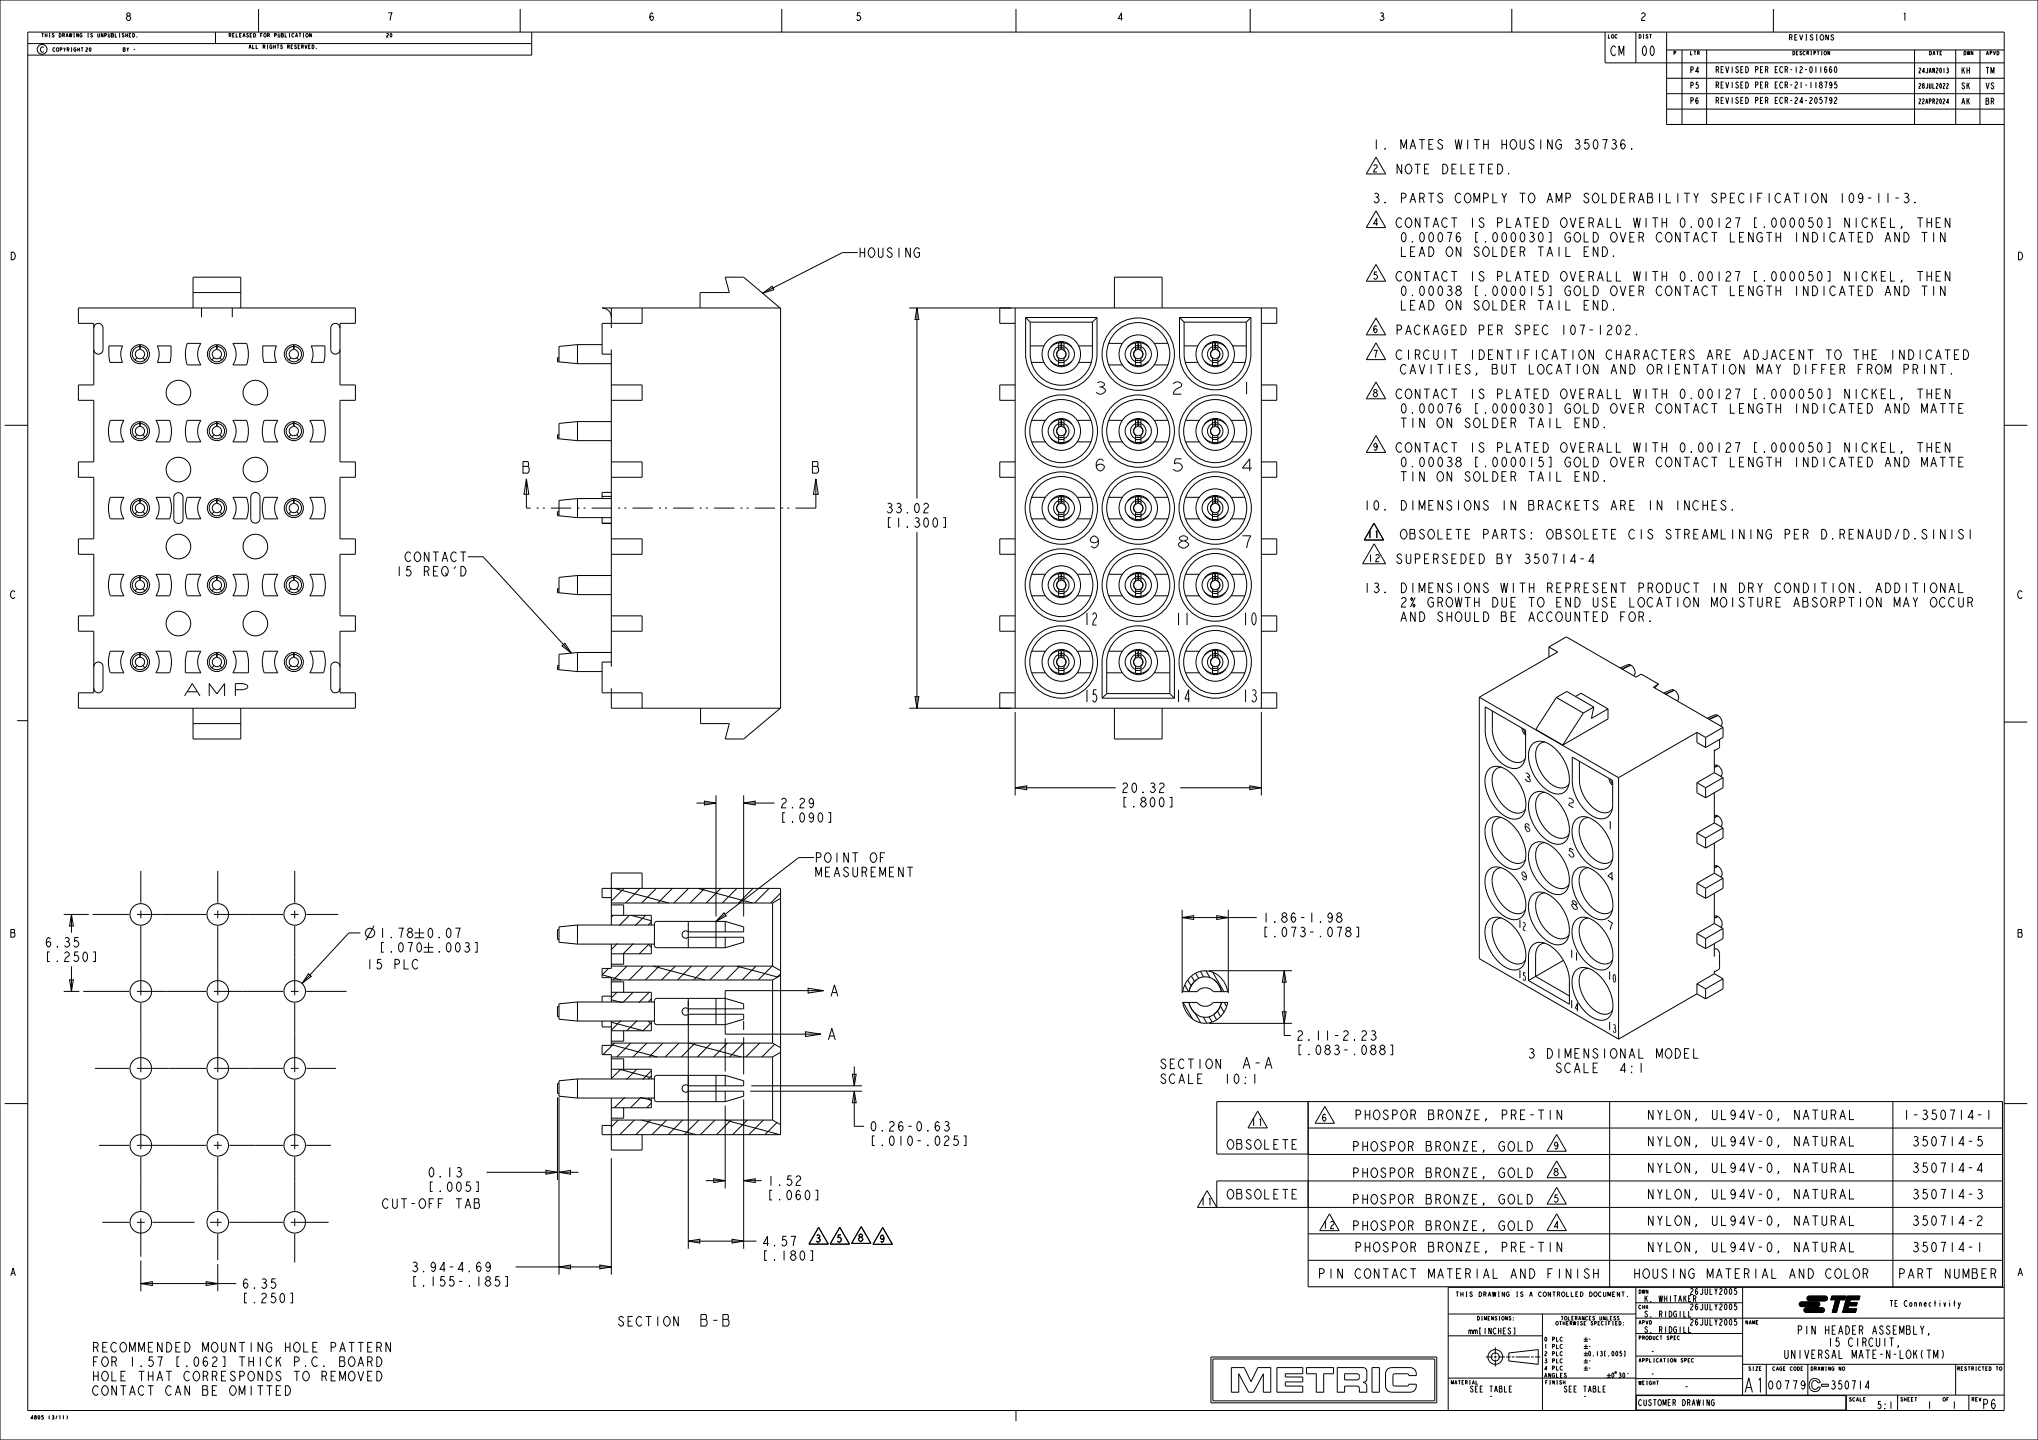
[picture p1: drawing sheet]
<svg xmlns="http://www.w3.org/2000/svg" width="841mm" height="594mm" viewBox="0 0 841 594" stroke-linecap="round" stroke-linejoin="round" font-family="sans-serif">
<defs><g id="words">
<text font-size="7.8" x="719.3" y="574.4">A1</text>
<g font-size="6.2">
<text x="512.2" y="440.8">A-A</text>
<text x="288.4" y="547">B-B</text>
</g>
<g font-size="5.2">
<text x="664.3" y="23">CM</text>
<text x="677" y="23">00</text>
<text x="565.4" y="61.6">1. MATES WITH HOUSING 350736.</text>
<text x="574.9" y="71.7">NOTE DELETED.</text>
<text x="565.4" y="83.7">3. PARTS COMPLY TO AMP SOLDERABILITY SPECIFICATION 109-11-3.</text>
<text x="574.9" y="93.8">CONTACT IS PLATED OVERALL WITH 0.00127 [.000050] NICKEL, THEN</text>
<text x="574.7" y="99.8">0.00076 [.000030] GOLD OVER CONTACT LENGTH INDICATED AND TIN</text>
<text x="354" y="106.2">HOUSING</text>
<text x="574.7" y="105.8">LEAD ON SOLDER TAIL END.</text>
<text x="574.9" y="115.9">CONTACT IS PLATED OVERALL WITH 0.00127 [.000050] NICKEL, THEN</text>
<text x="574.7" y="122">0.00038 [.000015] GOLD OVER CONTACT LENGTH INDICATED AND TIN</text>
<text x="574.7" y="127.9">LEAD ON SOLDER TAIL END.</text>
<text x="574.9" y="138.1">PACKAGED PER SPEC 107-1202.</text>
<text x="574.9" y="148.3">CIRCUIT IDENTIFICATION CHARACTERS ARE ADJACENT TO THE INDICATED</text>
<text x="574.7" y="154.3">CAVITIES, BUT LOCATION AND ORIENTATION MAY DIFFER FROM PRINT.</text>
<text x="574.9" y="164.4">CONTACT IS PLATED OVERALL WITH 0.00127 [.000050] NICKEL, THEN</text>
<text x="574.7" y="170.5">0.00076 [.000030] GOLD OVER CONTACT LENGTH INDICATED AND MATTE</text>
<text x="574.7" y="176.4">TIN ON SOLDER TAIL END.</text>
<text x="574.9" y="186.6">CONTACT IS PLATED OVERALL WITH 0.00127 [.000050] NICKEL, THEN</text>
<text x="574.7" y="192.6">0.00038 [.000015] GOLD OVER CONTACT LENGTH INDICATED AND MATTE</text>
<text x="574.7" y="198.5">TIN ON SOLDER TAIL END.</text>
<text x="365.2" y="211.6">33.02</text>
<text x="562.3" y="210.4">10. DIMENSIONS IN BRACKETS ARE IN INCHES.</text>
<text x="365.2" y="217.5">[1.300 ]</text>
<text x="574.7" y="222.3">OBSOLETE PARTS: OBSOLETE CIS STREAMLINING PER D.RENAUD/D.SINISI</text>
<text x="166.6" y="231.7">CONTACT</text>
<text x="574.9" y="232.5">SUPERSEDED BY 350714-4</text>
<text x="162.9" y="237.6">15 REQ'D</text>
<text x="562.3" y="244.5">13. DIMENSIONS WITH REPRESENT PRODUCT IN DRY CONDITION. ADDITIONAL</text>
<text x="574.7" y="250.4">2% GROWTH DUE TO END USE LOCATION MOISTURE ABSORPTION MAY OCCUR</text>
<text x="574.7" y="256.4">AND SHOULD BE ACCOUNTED FOR.</text>
<text x="462.4" y="326.9">20.32</text>
<text x="321.6" y="333.2">2.29</text>
<text x="462.4" y="332.9">[.800 ]</text>
<text x="321.6" y="339.2">[.090 ]</text>
<text x="336" y="355.7">POINT OF</text>
<text x="336" y="361.7">MEASUREMENT</text>
<text x="520.6" y="380.5">1.86 -1.98</text>
<text x="156" y="386.8">1.78</text>
<text x="175.7" y="386.8">0.07</text>
<text x="520.6" y="386.4">[.073 -.078 ]</text>
<text x="18.2" y="390.7">6.35</text>
<text x="156" y="392.8">[.070</text>
<text x="179.5" y="392.8">.003 ]</text>
<text x="18.2" y="396.6">[.250 ]</text>
<text x="150.7" y="399.7">15 PLC</text>
<text x="534.6" y="429.1">2.11 -2.23</text>
<text x="534.6" y="435.1">[.083 -.088 ]</text>
<text x="630.1" y="436.5">3 DIMENSIONAL MODEL</text>
<text x="478.2" y="440.8">SECTION</text>
<text x="639.4" y="442.5">SCALE</text>
<text x="667.8" y="442.5">4:1</text>
<text x="478.2" y="447">SCALE</text>
<text x="504.6" y="447">10:1</text>
<text x="566.4" y="461.8">PHOSPOR BRONZE, PRE-TIN</text>
<text x="687.1" y="461.8">NYLON, UL94V-0, NATURAL</text>
<text x="785.6" y="461.8">1- 350714 -1</text>
<text x="358.6" y="466.6">0.26 -0.63</text>
<text x="358.6" y="472.5">[.010 -.025 ]</text>
<text x="687.1" y="472.8">NYLON, UL94V-0, NATURAL</text>
<text x="790.7" y="472.8">350714 -5</text>
<text x="508.6" y="474.1">OBSOLETE</text>
<text x="564.8" y="474.8">PHOSPOR BRONZE, GOLD</text>
<text x="176.2" y="485.6">0.13</text>
<text x="564.8" y="485.7">PHOSPOR BRONZE, GOLD</text>
<text x="687.1" y="483.7">NYLON, UL94V-0, NATURAL</text>
<text x="790.7" y="483.7">350714 -4</text>
<text x="176.2" y="491.5">[.005 ]</text>
<text x="316.3" y="489">1.52</text>
<text x="316.3" y="495">[.060 ]</text>
<text x="508.6" y="494.6">OBSOLETE</text>
<text x="564.8" y="496.7">PHOSPOR BRONZE, GOLD</text>
<text x="687.1" y="494.6">NYLON, UL94V-0, NATURAL</text>
<text x="790.7" y="494.6">350714 -3</text>
<text x="157.3" y="498.5">CUT-OFF TAB</text>
<text x="564.8" y="507.6">PHOSPOR BRONZE, GOLD</text>
<text x="687.1" y="505.5">NYLON, UL94V-0, NATURAL</text>
<text x="790.7" y="505.5">350714 -2</text>
<text x="314.1" y="514">4.57</text>
<text x="314.1" y="519.9">[.180 ]</text>
<text x="566.4" y="516.4">PHOSPOR BRONZE, PRE-TIN</text>
<text x="687.1" y="516.4">NYLON, UL94V-0, NATURAL</text>
<text x="790.7" y="516.4">350714 -1</text>
<text x="169.3" y="524.6">3.94 -4.69</text>
<text x="554" y="527.3">PIN CONTACT MATERIAL AND FINISH</text>
<text x="682.4" y="527.3">HOUSING MATERIAL AND COLOR</text>
<text x="786.7" y="527.3">PART NUMBER</text>
<text x="99.5" y="531.5">6.35</text>
<text x="169.3" y="530.6">[.155 -.185 ]</text>
<text x="99.5" y="537.4">[.250 ]</text>
<text x="254.5" y="547">SECTION</text>
<text x="37.7" y="557.7">RECOMMENDED MOUNTING HOLE PATTERN</text>
<text x="37.7" y="563.7">FOR 1.57 [.062] THICK P.C. BOARD</text>
<text x="37.7" y="569.6">HOLE THAT CORRESPONDS TO REMOVED</text>
<text x="37.7" y="575.6">CONTACT CAN BE OMITTED</text>
<text x="817.8" y="581.2">P6</text>
</g>
<g font-size="4.6">
<text x="741.4" y="550.4">PIN HEADER ASSEMBLY,</text>
<text x="754" y="555.4">15 CIRCUIT,</text>
<text x="735.8" y="560.4">UNIVERSAL MATE-N-LOK(TM)</text>
<text x="729.1" y="573.1">00779</text>
<text x="755.1" y="573">350714</text>
</g>
<g font-size="4.1">
<text x="51.5" y="8.5">8</text>
<text x="159.5" y="8.5">7</text>
<text x="267.4" y="8.5">6</text>
<text x="352.8" y="8.5">5</text>
<text x="460.7" y="8.5">4</text>
<text x="568.7" y="8.5">3</text>
<text x="676.6" y="8.5">2</text>
<text x="784.6" y="8.5">1</text>
<text x="3.9" y="107.2">D</text>
<text x="832.2" y="107.2">D</text>
<text x="3.9" y="246.9">C</text>
<text x="832.2" y="246.9">C</text>
<text x="3.9" y="386.6">B</text>
<text x="832.2" y="386.6">B</text>
<text x="3.9" y="526.3">A</text>
<text x="832.2" y="526.3">A</text>
</g>
<g font-size="3.9">
<text x="566.2" y="70.9">2</text>
<text x="566.2" y="93.1">4</text>
<text x="566.2" y="115.2">5</text>
<text x="566.2" y="137.3">6</text>
<text x="566.2" y="147.5">7</text>
<text x="566.2" y="163.7">8</text>
<text x="566.2" y="185.8">9</text>
<text x="563.9" y="221.9">11</text>
<text x="564.1" y="231.7">12</text>
<text x="515.9" y="464.4">11</text>
<text x="545" y="462.5">6</text>
<text x="640.7" y="474.1">9</text>
<text x="640.7" y="485">8</text>
<text x="495" y="497.2">11</text>
<text x="640.7" y="495.9">5</text>
<text x="545.5" y="506.8">12</text>
<text x="640.7" y="506.8">4</text>
<text x="336.2" y="512.4">3</text>
<text x="344.9" y="512.4">5</text>
<text x="353.7" y="512.1">8</text>
<text x="362.6" y="512.5">9</text>
<text x="694.8" y="573.5">-</text>
<text x="774.3" y="581.1">5:1</text>
<text x="795.1" y="581.1">1</text>
<text x="805.3" y="581.1">1</text>
</g>
<g font-size="3.3">
<text x="707.7" y="30">REVISED PER ECR-12-011660</text>
<text x="697.2" y="30.1">P4</text>
<text x="809.2" y="30.3">KH</text>
<text x="819.2" y="30.3">TM</text>
<text x="697.2" y="36.5">P5</text>
<text x="707.7" y="36.3">REVISED PER ECR-21-118795</text>
<text x="809.2" y="36.7">SK</text>
<text x="819.2" y="36.7">VS</text>
<text x="697.3" y="42.8">P6</text>
<text x="707.7" y="42.7">REVISED PER ECR-24-205792</text>
<text x="809.2" y="43">AK</text>
<text x="819.2" y="43">BR</text>
<text x="697.1" y="534">26JULY2005</text>
<text x="678.3" y="537">K. WHITAKER</text>
<text x="779.5" y="538.9">TE Connectivity</text>
<text x="678.3" y="543.3">S. RIDGILL</text>
<text x="697.1" y="540.3">26JULY2005</text>
<text x="605.9" y="550.3">mm[INCHES]</text>
<text x="678.3" y="549.7">S. RIDGILL</text>
<text x="697.1" y="546.7">26JULY2005</text>
<text x="681" y="558.7">-</text>
<text x="681" y="568">-</text>
<text x="606.3" y="574.2">SEE TABLE</text>
<text x="645.1" y="574.2">SEE TABLE</text>
<text x="614.3" y="577.2">-</text>
<text x="653.1" y="577.2">-</text>
<text x="675.9" y="579.8">CUSTOMER DRAWING</text>
</g>
<g font-size="2.9">
<text x="737.9" y="16.5">REVISIONS</text>
<text x="16.4" y="21.6">C</text>
</g>
<g font-size="2.6">
<text x="791.5" y="30.1">24JAN2013</text>
<text x="791.5" y="36.4">28JUL2022</text>
<text x="791.5" y="42.8">22APR2024</text>
<text x="655.2" y="553.4">-</text>
<text x="655.2" y="556.4">-</text>
<text x="655.2" y="559.4">0.13[.005]</text>
<text x="655.2" y="562.4">-</text>
<text x="655.2" y="565.3">-</text>
</g>
<text font-size="2.5" x="606.9" y="534.8">THIS DRAWING IS A CONTROLLED DOCUMENT.</text>
<g font-size="2.2">
<text x="637.1" y="553.3">0 PLC</text>
<text x="637.1" y="556.3">1 PLC</text>
<text x="637.1" y="559.2">2 PLC</text>
<text x="637.1" y="562.2">3 PLC</text>
<text x="637.1" y="565.2">4 PLC</text>
<text x="637.1" y="568.2">ANGLES</text>
</g>
<g font-size="2">
<text x="16.9" y="15.3">THIS DRAWING IS UNPUBLISHED.</text>
<text x="94.2" y="15.3">RELEASED FOR PUBLICATION</text>
<text x="159.2" y="15.3">20</text>
<text x="663.4" y="15.8">LOC</text>
<text x="676.1" y="15.8">DIST</text>
<text x="21.6" y="21.2">COPYRIGHT</text>
<text x="35.1" y="21.2">20</text>
<text x="50.6" y="21.2">BY -</text>
<text x="102.5" y="20.1">ALL RIGHTS RESERVED.</text>
<text x="690.4" y="22.6">P</text>
<text x="697.3" y="22.6">LTR</text>
<text x="739.5" y="22.6">DESCRIPTION</text>
<text x="795.9" y="22.6">DATE</text>
<text x="810.1" y="22.6">DWN</text>
<text x="819.4" y="22.6">APVD</text>
<text x="676.1" y="533.6">DWN</text>
<text x="676.1" y="539.9">CHK</text>
<text x="609.4" y="544.6">DIMENSIONS:</text>
<text x="643.9" y="544.5">TOLERANCES UNLESS</text>
<text x="641.8" y="546.6">OTHERWISE SPECIFIED:</text>
<text x="676.1" y="546.3">APVD</text>
<text x="720.1" y="546.3">NAME</text>
<text x="676.1" y="552.6">PRODUCT SPEC</text>
<text x="676.1" y="561.9">APPLICATION SPEC</text>
<text x="721.3" y="565.3">SIZE</text>
<text x="731.3" y="565.3">CAGE CODE</text>
<text x="747" y="565.3">DRAWING NO</text>
<text x="807.5" y="565.3">RESTRICTED TO</text>
<text x="598.6" y="571">MATERIAL</text>
<text x="637.5" y="571">FINISH</text>
<text x="676.1" y="571.2">WEIGHT</text>
<text x="762.9" y="578">SCALE</text>
<text x="784.1" y="578">SHEET</text>
<text x="801.6" y="578">OF</text>
<text x="813.5" y="578">REV</text>
<text x="12.4" y="585.4">4805 (3/11)</text>
</g>
</g></defs>
<g fill="none" stroke="#000" stroke-width=".41">
<path d="M0 0h841v594h-841zM11.5 13.2h815.6v568.6h-815.6zM11.5 18h207.9M33.4 19.7h.9M33.9 19.7v1.5M51.2 14l-.5-.2a.59 .59 0 0 0-.1 .7 .59 .59 0 0 0 .6 .3l-.3 .5-.5-.4M51.9 13.8v1.5M51.9 14.5h.7M52.6 13.8v1.5M53.3 14.5h.5M54.1 13.8h-.8v1.5h.8M54.8 13.8a.76 .76 0 0 1 .8 .7 .76 .76 0 0 1-.8 .8z"/>
<path d="M56.6 15.3h.1M88.9 13.2v4.8M106.7 3.7v9.5M123.4 13.8h.9M123.8 13.8v1.5M125.1 13.8h.3M125.1 15.3h.3M125.3 13.8v1.5M125.8 18.5l.5 1.6 .4-1.6M127.4 19.3h.4M128.1 18.5h-.7v1.6h.7M128.5 13.8v1.5l-.7-1.5v1.5"/>
<path d="M128.8 18.5a.76 .76 0 0 1 .8 .8 .76 .76 0 0 1-.8 .8zM130.6 20.1h.1M214.7 3.7v9.5M219.4 13.2v9.5h-207.9M322.6 3.7v9.5M419.3 3.7v9.5M515.9 3.7v9.5M623.9 3.7v9.5M662.3 13.2v12.7h164.8M675 13.2v12.7M680.7 14.2h.9M687.7 13.2v38.2h139.3"/>
<path d="M731.8 3.7v9.5M754.5 14.3v2.2l-1.1-2.2v2.2M756.6 14.7l-.4-.4-.6 .4 1 1.1-.1 .6-.5 .1-.6-.5M55.2 20.4h.5M687.7 38.7h139.3M687.7 32.3h139.4M687.7 20.6h139.4M694.1 20.6v30.8M704.3 32.3v19.1M704.3 20.6v11.7M751.2 34.9l-.3-.5 .3-.6 .7 .4-.4 .7M751.4 27.5v2.5"/>
<path d="M752.9 33.8h1l-.5 2.5M753.8 27.9l-.4-.4-.5 .8 .1 1.3 .4 .4 .3-.2 .1-1.1-.4-.2-.5 .6M755 21.1v1.5l-.7-1.5v1.5M755.8 27.9l-.4-.4-.5 .8 .2 1.3 .3 .4 .3-.2 .1-1.1-.4-.2-.5 .6M755.9 34.7l-.5 .6-.3-.2 .1-1.1 .2-.2 .4 .4 .1 1.3-.5 .8-.3-.4M757.2 27.7l.3-.2 .5 .8-.1 1.3-.4 .4-.5-.9zM758 33.8h-.8l-.1 1.1 .2-.2a.85 .85 0 0 1 .8 .8 .85 .85 0 0 1-.8 .8l-.3-.4M790.1 20.6l-.1 30.8M801.3 21.1h-.7v1.5h.7M803.3 34.8l.2-.4 .5 .4-.7 1.6h.7M803.4 28.2h.5l-.2 .7a.5 .5 0 0 1 .4 .7 .5 .5 0 0 1-.8 .2M803.5 28.9h.2"/>
<path d="M807.1 20.6l-.1 30.8M817.1 20.6l-.1 30.8M824.1 21.1a.76 .76 0 0 1 .8 .8 .76 .76 0 0 1-.8 .7zM687.7 45h139.3M751.9 40.2h-.8l-.1 1 .2-.2a.85 .85 0 0 1 .8 .8 .85 .85 0 0 1-.8 .9l-.3-.4M752.9 40.2h1l-.5 2.5M755.9 41l-.5 .6-.3-.2 .1-1 .2-.2 .4 .4 .1 1.2-.5 .9-.3-.4M757 40.6l.3-.4 .7 .4-1 2.1h1M804.1 42.3h-.8l.6-1.5v2M567.8 64.8l4 7h-8zM567.8 87l4 6.9h-8zM567.8 109.1l4 6.9h-8z"/>
<path d="M32.4 127h114.3v6.4h-6.4v25.4h6.4v6.3h-6.4v25.4h6.4v6.4h-6.4v25.4h6.4v6.3h-6.4v25.4h6.4v6.4h-6.4v25.4h6.4v6.3h-114.3v-6.3h6.3v-25.4h-6.3v-6.4h6.3v-25.4h-6.3v-6.3h6.3v-25.4h-6.3v-6.4h6.3v-25.4h-6.3v-6.3h6.3v-25.4h-6.3zM38.7 135.3a1.91 1.91 0 0 1 1.9-1.9 1.91 1.91 0 0 1 1.9 1.9v8.9a1.91 1.91 0 0 1-1.9 1.9 1.91 1.91 0 0 1-1.9-1.9M79.7 127v-12.7h19.6v12.7M79.7 120.7h19.6M83.2 127v3.8M95.9 127v3.8M140.3 135.3a1.9 1.9 0 0 0-1.9-1.9 1.9 1.9 0 0 0-1.9 1.9v8.9a1.9 1.9 0 0 0 1.9 1.9 1.9 1.9 0 0 0 1.9-1.9M252.3 130.8a3.8 3.8 0 0 0-3.8-3.8h73.6v165.1h-69.8v-8.2M252.3 127v8.3M265 127v6.4h-16.5v12.7h3.8M288.9 127v-6.3h12.1l-1.7-6.4h7.6l15 12.7M418.9 133.4h-6.3v-6.4h114.3v6.4h-6.4"/>
<path d="M418.9 127v165.1M423.2 131v15.1a14.7 14.7 0 0 0 14.8 14.7 14.7 14.7 0 0 0 14.7-14.7v-15.1M423.2 131l1.9 1.9M423.2 131h29.5M425.1 132.9v13.2a12.8 12.8 0 0 0 12.9 12.8 12.8 12.8 0 0 0 12.8-12.8v-13.2M425.1 132.9h25.7M452.7 131l-1.9 1.9M459.9 127v-12.7h19.7v12.7M486.7 131v15.1a14.7 14.7 0 0 0 14.8 14.7 14.7 14.7 0 0 0 14.7-14.7v-15.1M486.7 131l1.9 1.9M486.7 131h29.5M488.6 132.9v13.2a12.8 12.8 0 0 0 12.9 12.8 12.8 12.8 0 0 0 12.8-12.8v-13.2"/>
<path d="M488.6 132.9h25.7M516.2 131l-1.9 1.9M520.5 127v165.1M567.8 131.2l4 6.9h-8zM44.9 142.7h5.7a7.9 7.9 0 0 0 0 6.8h-5.2l-.4-2.3zM54.9 143.4l1.2-.9 1.5-.3v2a1.91 1.91 0 0 0-1.5 2.9 1.91 1.91 0 0 0 3.3 0 1.91 1.91 0 0 0-1.5-2.9v-2a3.9 3.9 0 0 1 3.6 5 3.9 3.9 0 0 1-5.7 2.3 3.9 3.9 0 0 1-.9-6.1zM56.5 147.6l-.8 .9M57.6 142.4h.3M57.6 142.9a3.2 3.2 0 0 0-2.6 4.8 3.2 3.2 0 0 0 5.5 0 3.2 3.2 0 0 0-2.6-4.8M59 147.6l.8 .9M64.9 142.7h5.7l-.1 4.5-.4 2.3h-5.2a7.9 7.9 0 0 0 0-6.8zM77.3 141.6h5.6a7.9 7.9 0 0 0 0 8.9h-5.6a13 13 0 0 1 0-8.9z"/>
<path d="M86.7 143.4l1.2-.9 1.5-.3v2a1.91 1.91 0 0 0-1.5 2.9 1.91 1.91 0 0 0 3.2 0 1.91 1.91 0 0 0-1.5-2.9v-2a3.9 3.9 0 0 1 3.7 5 3.9 3.9 0 0 1-5.7 2.3 3.9 3.9 0 0 1-.9-6.1zM88.3 147.6l-.8 .9M89.4 142.4h.2M89.4 142.9a3.2 3.2 0 0 0-2.6 4.8 3.2 3.2 0 0 0 5.4 0 3.2 3.2 0 0 0-2.6-4.8M90.7 147.6l.8 .9M96.1 141.6h5.6a13 13 0 0 1 0 8.9h-5.6a7.9 7.9 0 0 0 0-8.9zM108.4 142.7h5.7a7.9 7.9 0 0 0 0 6.8h-5.2l-.4-2.3zM118.4 143.4l1.2-.9 1.5-.3v2a1.91 1.91 0 0 0-1.5 2.9 1.91 1.91 0 0 0 3.3 0 1.91 1.91 0 0 0-1.5-2.9v-2a3.9 3.9 0 0 1 3.6 5 3.9 3.9 0 0 1-5.7 2.3 3.9 3.9 0 0 1-.9-6.1zM120 147.6l-.8 .9M121.1 142.4h.3M121.1 142.9a3.2 3.2 0 0 0-2.6 4.8 3.2 3.2 0 0 0 5.5 0 3.2 3.2 0 0 0-2.6-4.8M122.5 147.6l.8 .9"/>
<path d="M128.4 142.7h5.7l-.1 4.5-.4 2.3h-5.2a7.9 7.9 0 0 0 0-6.8zM230 148.5h.7M238.3 142.2l-7.6 .7v6.4h-.7v-1.7h.7M238.3 142.2v7.8M238.3 142.2h10.2M252.3 158.8h12.7v6.3h-12.7M252.3 144.2v130.8M418.9 158.8h-6.3v6.3h6.3M425.1 142.7h5.7M425.6 149.5h5.2M436 146.1l.3 .9 .6 .8v2.9M436.1 146.1a1.91 1.91 0 0 0 1.9 1.9 1.91 1.91 0 0 0 1.9-1.9"/>
<path d="M436.8 148.5l1.4 .3 .9-.3M436.9 149.5h2.2M436.9 150.7h2.2M436.9 141.4l.9-.1v2.9l-1.2 .6-.5 1.3M436.9 141.4a4.7 4.7 0 0 0-4.4 4.7 4.7 4.7 0 0 0 4.4 4.6M436.9 141.4v3l-.6 .7-.3 1M436.9 143l-1.5 1.2-.6 1.9 .6 1.9 1.5 1.2M437.8 142.4h.3M437.8 142.6l-.9 .1M437.8 143.4l-1 .3M438.1 142.6l1 .1M438.1 143.4l1 .3"/>
<path d="M439.1 141.4l-1-.1v2.9l1.3 .6 .5 1.3M439.1 141.4a4.7 4.7 0 0 1 4.3 4.7 4.7 4.7 0 0 1-4.3 4.6M439.1 141.4v3l.6 .7 .2 1M439.1 143l1.5 1.2 .5 1.9-.5 1.9-1.5 1.2M439.9 146.1l-.2 .9-.6 .8v2.9M442.3 149a5.2 5.2 0 0 1-8.7 0M442.3 143.2a5.2 5.2 0 0 0-8.7 0M445.1 149.5h5.2M445.1 142.7h5.7M457.5 150.5h5.6M457.5 141.6h5.6M468.6 148.5l1.3 .3 .9-.3"/>
<path d="M468.6 149.5h2.2M468.6 141.4l1-.1v2.9a1.91 1.91 0 0 0-1.8 2 1.91 1.91 0 0 0 1.9 1.8 1.91 1.91 0 0 0 1.9-1.9M468.6 150.7h2.2M468.6 141.4a4.7 4.7 0 0 0-4.3 4.7 4.7 4.7 0 0 0 4.3 4.6M468.6 141.4v3l-.6 .7-.2 1 .2 .9 .6 .8v2.9M468.6 143l-1.5 1.2-.6 1.9 .6 1.9 1.5 1.2M469.6 142.4h.3M469.6 142.6l-1 .1M469.6 143.4l-1 .3M469.8 142.6l1 .1M469.8 143.4l1 .3M470.8 141.4l-1-.1v2.9l1.3 .6 .5 1.3"/>
<path d="M470.8 141.4a4.7 4.7 0 0 1 4.3 4.7 4.7 4.7 0 0 1-4.3 4.6M470.8 141.4v3l.6 .7 .2 1M470.8 143l1.5 1.2 .6 1.9-.6 1.9-1.5 1.2M471.6 146.1l-.2 .9-.6 .8v2.9M474.1 149a5.2 5.2 0 0 1-8.7 0M474.1 143.2a5.2 5.2 0 0 0-8.7 0M476.3 150.5h5.7M476.3 141.6h5.7M488.6 142.7h5.7M489.1 149.5h5.2M499.5 146.1l.3 .9 .6 .8v2.9M499.6 146.1a1.91 1.91 0 0 0 1.9 1.9 1.91 1.91 0 0 0 1.9-1.9"/>
<path d="M500.3 148.5l1.4 .3 .9-.3M500.4 149.5h2.2M500.4 150.7h2.2M500.4 141.4l.9-.1v2.9l-1.2 .6-.5 1.3M500.4 141.4a4.7 4.7 0 0 0-4.4 4.7 4.7 4.7 0 0 0 4.4 4.6M500.4 141.4v3l-.6 .7-.3 1M500.4 143l-1.5 1.2-.6 1.9 .6 1.9 1.5 1.2M501.3 142.4h.3M501.3 142.6l-.9 .1M501.3 143.4l-1 .3M501.6 142.6l1 .1M501.6 143.4l1 .3"/>
<path d="M502.6 141.4l-1-.1v2.9l1.3 .6 .5 1.3M502.6 141.4a4.7 4.7 0 0 1 4.3 4.7 4.7 4.7 0 0 1-4.3 4.6M502.6 141.4v3l.6 .7 .2 1M502.6 143l1.5 1.2 .5 1.9-.5 1.9-1.5 1.2M503.4 146.1l-.2 .9-.6 .8v2.9M505.8 149a5.2 5.2 0 0 1-8.7 0M505.8 143.2a5.2 5.2 0 0 0-8.7 0M508.6 149.5h5.2M508.6 142.7h5.7M520.5 158.8h6.4v6.3h-6.4M567.8 141.4l4 6.9h-8zM567.8 157.6l4 6.9h-8z"/>
<path d="M1.9 175.4h9.6M45.5 173.4h5.7a7.9 7.9 0 0 0 0 8.9h-5.7a13 13 0 0 1 0-8.9zM54.9 175.1l1.2-.8 1.5-.4v2a1.91 1.91 0 0 0-1.5 2.9 1.91 1.91 0 0 0 3.3 0 1.91 1.91 0 0 0-1.5-2.9v-2a3.9 3.9 0 0 1 3.6 5 3.9 3.9 0 0 1-5.7 2.4 3.9 3.9 0 0 1-.9-6.2zM56.5 179.3l-.8 1M57.6 174.2h.3M57.6 174.7a3.2 3.2 0 0 0-2.6 4.8 3.2 3.2 0 0 0 5.5 0 3.2 3.2 0 0 0-2.6-4.8M59 179.3l.8 1M64.3 173.4h5.7a13 13 0 0 1 0 8.9h-5.7a7.9 7.9 0 0 0 0-8.9zM77.3 173.4h5.6a7.9 7.9 0 0 0 0 8.9h-5.6a13 13 0 0 1 0-8.9zM86.7 175.1l1.2-.8 1.5-.4v2a1.91 1.91 0 0 0-1.5 2.9 1.91 1.91 0 0 0 3.2 0 1.91 1.91 0 0 0-1.5-2.9v-2a3.9 3.9 0 0 1 3.7 5 3.9 3.9 0 0 1-5.7 2.4 3.9 3.9 0 0 1-.9-6.2zM88.3 179.3l-.8 1M89.4 174.2h.2"/>
<path d="M89.4 174.7a3.2 3.2 0 0 0-2.6 4.8 3.2 3.2 0 0 0 5.4 0 3.2 3.2 0 0 0-2.6-4.8M90.7 179.3l.8 1M96.1 173.4h5.6a13 13 0 0 1 0 8.9h-5.6a7.9 7.9 0 0 0 0-8.9zM109 173.4h5.7a7.9 7.9 0 0 0 0 8.9h-5.7a13 13 0 0 1 0-8.9zM118.4 175.1l1.2-.8 1.5-.4v2a1.91 1.91 0 0 0-1.5 2.9 1.91 1.91 0 0 0 3.3 0 1.91 1.91 0 0 0-1.5-2.9v-2a3.9 3.9 0 0 1 3.6 5 3.9 3.9 0 0 1-5.7 2.4 3.9 3.9 0 0 1-.9-6.2zM120 179.3l-.8 1M121.1 174.2h.3M121.1 174.7a3.2 3.2 0 0 0-2.6 4.8 3.2 3.2 0 0 0 5.5 0 3.2 3.2 0 0 0-2.6-4.8M122.5 179.3l.8 1M127.8 173.4h5.7a13 13 0 0 1 0 8.9h-5.7a7.9 7.9 0 0 0 0-8.9zM238.3 173.9l-7.6 .8v6.3h-.7v-1.7h.7M238.3 173.9v7.9"/>
<path d="M238.3 173.9h14M425.7 173.4h5.7M436 177.8l.3 1 .6 .7v3M436.1 177.9a1.91 1.91 0 0 0 1.9 1.8 1.91 1.91 0 0 0 1.9-1.8M436.9 173.2l.9-.1v2.8l-1.2 .6-.5 1.3M436.9 173.2a4.7 4.7 0 0 0-4.4 4.6 4.7 4.7 0 0 0 4.4 4.7M436.9 173.2v3l-.6 .7-.3 .9M436.9 174.7l-1.5 1.2-.6 1.9 .6 1.9 1.5 1.2M437.8 174.2h.3M437.8 174.3l-.9 .2M437.8 175.2l-1 .2M438.1 174.3l1 .2"/>
<path d="M438.1 175.2l1 .2M439.1 173.2l-1-.1v2.8l1.3 .6 .5 1.3M439.1 173.2a4.7 4.7 0 0 1 4.3 4.6 4.7 4.7 0 0 1-4.3 4.7M439.1 173.2v3l.6 .7 .2 .9M439.1 174.7l1.5 1.2 .5 1.9-.5 1.9-1.5 1.2M439.9 177.8l-.2 1-.6 .7v3M442.3 175a5.2 5.2 0 0 0-8.7 0M444.5 173.4h5.7M457.5 173.4h5.6M468.6 173.2l1-.1v2.8a1.91 1.91 0 0 0-1.8 2 1.91 1.91 0 0 0 1.9 1.8 1.91 1.91 0 0 0 1.9-1.8M468.6 173.2a4.7 4.7 0 0 0-4.3 4.6 4.7 4.7 0 0 0 4.3 4.7M468.6 173.2v3l-.6 .7-.2 .9 .2 1 .6 .7v3"/>
<path d="M468.6 174.7l-1.5 1.2-.6 1.9 .6 1.9 1.5 1.2M469.6 174.2h.3M469.6 174.3l-1 .2M469.6 175.2l-1 .2M469.8 174.3l1 .2M469.8 175.2l1 .2M470.8 173.2l-1-.1v2.8l1.3 .6 .5 1.3M470.8 173.2a4.7 4.7 0 0 1 4.3 4.6 4.7 4.7 0 0 1-4.3 4.7M470.8 173.2v3l.6 .7 .2 .9M470.8 174.7l1.5 1.2 .6 1.9-.6 1.9-1.5 1.2M471.6 177.8l-.2 1-.6 .7v3M474.1 175a5.2 5.2 0 0 0-8.7 0"/>
<path d="M476.3 173.4h5.7M489.2 173.4h5.7M499.5 177.8l.3 1 .6 .7v3M499.6 177.9a1.91 1.91 0 0 0 1.9 1.8 1.91 1.91 0 0 0 1.9-1.8M500.4 173.2l.9-.1v2.8l-1.2 .6-.5 1.3M500.4 173.2a4.7 4.7 0 0 0-4.4 4.6 4.7 4.7 0 0 0 4.4 4.7M500.4 173.2v3l-.6 .7-.3 .9M500.4 174.7l-1.5 1.2-.6 1.9 .6 1.9 1.5 1.2M501.3 174.2h.3M501.3 174.3l-.9 .2M501.3 175.2l-1 .2M501.6 174.3l1 .2"/>
<path d="M501.6 175.2l1 .2M502.6 173.2l-1-.1v2.8l1.3 .6 .5 1.3M502.6 173.2a4.7 4.7 0 0 1 4.3 4.6 4.7 4.7 0 0 1-4.3 4.7M502.6 173.2v3l.6 .7 .2 .9M502.6 174.7l1.5 1.2 .5 1.9-.5 1.9-1.5 1.2M503.4 177.8l-.2 1-.6 .7v3M505.8 175a5.2 5.2 0 0 0-8.7 0M508 173.4h5.7M567.8 179.7l4 6.9h-8zM827.1 175.4h9.5M215.8 190.4h2l.3 .4v1.2l-.3 .4 .6 .8v1.2l-.6 .8h-2zM215.8 192.4h2"/>
<path d="M217.2 197.5l1 6.4h-2zM217.2 197.5v12.1M230 180.3h.7M252.3 190.5h12.7v6.4h-12.7M335.3 190.4h1.9l.3 .4v1.2l-.3 .4 .6 .8v1.2l-.6 .8h-1.9zM335.3 192.4h1.9M336.7 197.5l1 6.4h-2zM336.7 197.5v12.1M418.9 190.5h-6.3v6.4h6.3M425.7 182.3h5.7M436.8 180.3l1.4 .2 .9-.2M436.9 181.2h2.2"/>
<path d="M436.9 182.5h2.2M442.3 180.7a5.2 5.2 0 0 1-8.7 0M444.5 182.3h5.7M457.5 182.3h5.6M468.6 180.3l1.3 .2 .9-.2M468.6 181.2h2.2M468.6 182.5h2.2M474.1 180.7a5.2 5.2 0 0 1-8.7 0M476.3 182.3h5.7M489.2 182.3h5.7M500.3 180.3l1.4 .2 .9-.2M500.4 181.2h2.2"/>
<path d="M500.4 182.5h2.2M505.8 180.7a5.2 5.2 0 0 1-8.7 0M508 182.3h5.7M520.5 190.5h6.4v6.4h-6.4M45.5 205.1h5.7a7.9 7.9 0 0 0 0 8.9h-5.7a13 13 0 0 1 0-8.9zM54.9 206.9l1.2-.9 1.5-.3v2a1.91 1.91 0 0 0-1.5 2.9 1.91 1.91 0 0 0 3.3 0 1.91 1.91 0 0 0-1.5-2.9v-2a3.9 3.9 0 0 1 3.6 5 3.9 3.9 0 0 1-5.7 2.3 3.9 3.9 0 0 1-.9-6.1zM56.5 211.1l-.8 .9M57.6 205.9h.3M57.6 206.4a3.2 3.2 0 0 0-2.6 4.8 3.2 3.2 0 0 0 5.5 0 3.2 3.2 0 0 0-2.6-4.8M59 211.1l.8 .9M64.3 205.1h5.7a13 13 0 0 1 0 8.9h-5.7a7.9 7.9 0 0 0 0-8.9zM77.3 205.1h5.6a7.9 7.9 0 0 0 0 8.9h-5.6a13 13 0 0 1 0-8.9z"/>
<path d="M86.7 206.9l1.2-.9 1.5-.3v2a1.91 1.91 0 0 0-1.5 2.9 1.91 1.91 0 0 0 3.2 0 1.91 1.91 0 0 0-1.5-2.9v-2a3.9 3.9 0 0 1 3.7 5 3.9 3.9 0 0 1-5.7 2.3 3.9 3.9 0 0 1-.9-6.1zM88.3 211.1l-.8 .9M89.4 205.9h.2M89.4 206.4a3.2 3.2 0 0 0-2.6 4.8 3.2 3.2 0 0 0 5.4 0 3.2 3.2 0 0 0-2.6-4.8M90.7 211.1l.8 .9M96.1 205.1h5.6a13 13 0 0 1 0 8.9h-5.6a7.9 7.9 0 0 0 0-8.9zM109 205.1h5.7a7.9 7.9 0 0 0 0 8.9h-5.7a13 13 0 0 1 0-8.9zM118.4 206.9l1.2-.9 1.5-.3v2a1.91 1.91 0 0 0-1.5 2.9 1.91 1.91 0 0 0 3.3 0 1.91 1.91 0 0 0-1.5-2.9v-2a3.9 3.9 0 0 1 3.6 5 3.9 3.9 0 0 1-5.7 2.3 3.9 3.9 0 0 1-.9-6.1zM120 211.1l-.8 .9M121.1 205.9h.3M121.1 206.4a3.2 3.2 0 0 0-2.6 4.8 3.2 3.2 0 0 0 5.5 0 3.2 3.2 0 0 0-2.6-4.8M122.5 211.1l.8 .9"/>
<path d="M127.8 205.1h5.7a13 13 0 0 1 0 8.9h-5.7a7.9 7.9 0 0 0 0-8.9zM230 212h.7M238.3 205.7l-7.6 .7v6.4h-.7v-1.7h.7M238.3 205.7v7.8M238.3 205.7h14M425.7 214h5.7M425.7 205.1h5.7M436 209.6l.3 .9 .6 .8v2.9M436.1 209.6a1.91 1.91 0 0 0 1.9 1.9 1.91 1.91 0 0 0 1.9-1.9M436.8 212l1.4 .3 .9-.3M436.9 213h2.2M436.9 204.9l.9-.1v2.9l-1.2 .6-.5 1.3"/>
<path d="M436.9 214.2h2.2M436.9 204.9a4.7 4.7 0 0 0-4.4 4.7 4.7 4.7 0 0 0 4.4 4.6M436.9 204.9v3l-.6 .7-.3 1M436.9 206.5l-1.5 1.2-.6 1.9 .6 1.9 1.5 1.2M437.8 205.9h.3M437.8 206.1l-.9 .1M437.8 206.9l-1 .3M438.1 206.1l1 .1M438.1 206.9l1 .3M439.1 204.9l-1-.1v2.9l1.3 .6 .5 1.3M439.1 204.9a4.7 4.7 0 0 1 4.3 4.7 4.7 4.7 0 0 1-4.3 4.6M439.1 204.9v3l.6 .7 .2 1"/>
<path d="M439.1 206.5l1.5 1.2 .5 1.9-.5 1.9-1.5 1.2M439.9 209.6l-.2 .9-.6 .8v2.9M442.3 212.5a5.2 5.2 0 0 1-8.7 0M442.3 206.7a5.2 5.2 0 0 0-8.7 0M444.5 214h5.7M444.5 205.1h5.7M457.5 214h5.6M457.5 205.1h5.6M468.6 212l1.3 .3 .9-.3M468.6 213h2.2M468.6 204.9l1-.1v2.9a1.91 1.91 0 0 0-1.8 2 1.91 1.91 0 0 0 1.9 1.8 1.91 1.91 0 0 0 1.9-1.9M468.6 214.2h2.2"/>
<path d="M468.6 204.9a4.7 4.7 0 0 0-4.3 4.7 4.7 4.7 0 0 0 4.3 4.6M468.6 204.9v3l-.6 .7-.2 1 .2 .9 .6 .8v2.9M468.6 206.5l-1.5 1.2-.6 1.9 .6 1.9 1.5 1.2M469.6 205.9h.3M469.6 206.1l-1 .1M469.6 206.9l-1 .3M469.8 206.1l1 .1M469.8 206.9l1 .3M470.8 204.9l-1-.1v2.9l1.3 .6 .5 1.3M470.8 204.9a4.7 4.7 0 0 1 4.3 4.7 4.7 4.7 0 0 1-4.3 4.6M470.8 204.9v3l.6 .7 .2 1M470.8 206.5l1.5 1.2 .6 1.9-.6 1.9-1.5 1.2"/>
<path d="M471.6 209.6l-.2 .9-.6 .8v2.9M474.1 212.5a5.2 5.2 0 0 1-8.7 0M474.1 206.7a5.2 5.2 0 0 0-8.7 0M476.3 214h5.7M476.3 205.1h5.7M489.2 214h5.7M489.2 205.1h5.7M499.5 209.6l.3 .9 .6 .8v2.9M499.6 209.6a1.91 1.91 0 0 0 1.9 1.9 1.91 1.91 0 0 0 1.9-1.9M500.3 212l1.4 .3 .9-.3M500.4 213h2.2M500.4 204.9l.9-.1v2.9l-1.2 .6-.5 1.3"/>
<path d="M500.4 214.2h2.2M500.4 204.9a4.7 4.7 0 0 0-4.4 4.7 4.7 4.7 0 0 0 4.4 4.6M500.4 204.9v3l-.6 .7-.3 1M500.4 206.5l-1.5 1.2-.6 1.9 .6 1.9 1.5 1.2M501.3 205.9h.3M501.3 206.1l-.9 .1M501.3 206.9l-1 .3M501.6 206.1l1 .1M501.6 206.9l1 .3M502.6 204.9l-1-.1v2.9l1.3 .6 .5 1.3M502.6 204.9a4.7 4.7 0 0 1 4.3 4.7 4.7 4.7 0 0 1-4.3 4.6M502.6 204.9v3l.6 .7 .2 1"/>
<path d="M502.6 206.5l1.5 1.2 .5 1.9-.5 1.9-1.5 1.2M503.4 209.6l-.2 .9-.6 .8v2.9M505.8 212.5a5.2 5.2 0 0 1-8.7 0M505.8 206.7a5.2 5.2 0 0 0-8.7 0M508 214h5.7M508 205.1h5.7M45.5 236.9h5.7a7.9 7.9 0 0 0 0 8.9h-5.7a13 13 0 0 1 0-8.9zM54.9 238.6l1.2-.8 1.5-.4v2a1.91 1.91 0 0 0-1.5 2.9 1.91 1.91 0 0 0 3.3 0 1.91 1.91 0 0 0-1.5-2.9v-2a3.9 3.9 0 0 1 3.6 5 3.9 3.9 0 0 1-5.7 2.4 3.9 3.9 0 0 1-.9-6.2zM57.6 237.7h.3M57.6 238.2a3.2 3.2 0 0 0-2.6 4.8 3.2 3.2 0 0 0 5.5 0 3.2 3.2 0 0 0-2.6-4.8M64.3 236.9h5.7a13 13 0 0 1 0 8.9h-5.7a7.9 7.9 0 0 0 0-8.9zM77.3 236.9h5.6a7.9 7.9 0 0 0 0 8.9h-5.6a13 13 0 0 1 0-8.9z"/>
<path d="M86.7 238.6l1.2-.8 1.5-.4v2a1.91 1.91 0 0 0-1.5 2.9 1.91 1.91 0 0 0 3.2 0 1.91 1.91 0 0 0-1.5-2.9v-2a3.9 3.9 0 0 1 3.7 5 3.9 3.9 0 0 1-5.7 2.4 3.9 3.9 0 0 1-.9-6.2zM89.4 237.7h.2M89.4 238.2a3.2 3.2 0 0 0-2.6 4.8 3.2 3.2 0 0 0 5.4 0 3.2 3.2 0 0 0-2.6-4.8M96.1 236.9h5.6a13 13 0 0 1 0 8.9h-5.6a7.9 7.9 0 0 0 0-8.9zM109 236.9h5.7a7.9 7.9 0 0 0 0 8.9h-5.7a13 13 0 0 1 0-8.9zM118.4 238.6l1.2-.8 1.5-.4v2a1.91 1.91 0 0 0-1.5 2.9 1.91 1.91 0 0 0 3.3 0 1.91 1.91 0 0 0-1.5-2.9v-2a3.9 3.9 0 0 1 3.6 5 3.9 3.9 0 0 1-5.7 2.4 3.9 3.9 0 0 1-.9-6.2zM121.1 237.7h.3M121.1 238.2a3.2 3.2 0 0 0-2.6 4.8 3.2 3.2 0 0 0 5.5 0 3.2 3.2 0 0 0-2.6-4.8M127.8 236.9h5.7a13 13 0 0 1 0 8.9h-5.7a7.9 7.9 0 0 0 0-8.9zM238.3 237.4l-7.6 .8v6.3h-.7v-1.7h.7M238.3 237.4v7.9M238.3 237.4h14"/>
<path d="M252.3 222.3h12.7v6.3h-12.7M418.9 222.3h-6.3v6.3h6.3M425.7 236.9h5.7M436.9 236.7l.9-.1v2.8l-1.2 .6-.5 1.3M436.9 236.7a4.7 4.7 0 0 0-4.4 4.6 4.7 4.7 0 0 0 4.4 4.7M436.9 236.7v3l-.6 .7-.3 .9M436.9 238.2l-1.5 1.2-.6 1.9 .6 1.9 1.5 1.2M437.8 237.7h.3M437.8 237.8l-.9 .2M437.8 238.7l-1 .2M438.1 237.8l1 .2M438.1 238.7l1 .2"/>
<path d="M439.1 236.7l-1-.1v2.8l1.3 .6 .5 1.3M439.1 236.7a4.7 4.7 0 0 1 4.3 4.6 4.7 4.7 0 0 1-4.3 4.7M439.1 236.7v3l.6 .7 .2 .9M439.1 238.2l1.5 1.2 .5 1.9-.5 1.9-1.5 1.2M442.3 238.5a5.2 5.2 0 0 0-8.7 0M444.5 236.9h5.7M457.5 236.9h5.6M468.6 236.7l1-.1v2.8a1.91 1.91 0 0 0-1.8 2 1.91 1.91 0 0 0 1.9 1.8 1.91 1.91 0 0 0 1.9-1.8M468.6 236.7a4.7 4.7 0 0 0-4.3 4.6 4.7 4.7 0 0 0 4.3 4.7M468.6 236.7v3l-.6 .7-.2 .9 .2 1 .6 .7v3M468.6 238.2l-1.5 1.2-.6 1.9 .6 1.9 1.5 1.2M469.6 237.7h.3"/>
<path d="M469.6 237.8l-1 .2M469.6 238.7l-1 .2M469.8 237.8l1 .2M469.8 238.7l1 .2M470.8 236.7l-1-.1v2.8l1.3 .6 .5 1.3M470.8 236.7a4.7 4.7 0 0 1 4.3 4.6 4.7 4.7 0 0 1-4.3 4.7M470.8 236.7v3l.6 .7 .2 .9M470.8 238.2l1.5 1.2 .6 1.9-.6 1.9-1.5 1.2M474.1 238.5a5.2 5.2 0 0 0-8.7 0M476.3 236.9h5.7M489.2 236.9h5.7M500.4 236.7l.9-.1v2.8l-1.2 .6-.5 1.3"/>
<path d="M500.4 236.7a4.7 4.7 0 0 0-4.4 4.6 4.7 4.7 0 0 0 4.4 4.7M500.4 236.7v3l-.6 .7-.3 .9M500.4 238.2l-1.5 1.2-.6 1.9 .6 1.9 1.5 1.2M501.3 237.7h.3M501.3 237.8l-.9 .2M501.3 238.7l-1 .2M501.6 237.8l1 .2M501.6 238.7l1 .2M502.6 236.7l-1-.1v2.8l1.3 .6 .5 1.3M502.6 236.7a4.7 4.7 0 0 1 4.3 4.6 4.7 4.7 0 0 1-4.3 4.7M502.6 236.7v3l.6 .7 .2 .9M502.6 238.2l1.5 1.2 .5 1.9-.5 1.9-1.5 1.2"/>
<path d="M505.8 238.5a5.2 5.2 0 0 0-8.7 0M508 236.9h5.7M520.5 222.3h6.4v6.3h-6.4M567 224.3l-4.7 8.3M567.1 224.3l4.7 8.3h-9.5M56.5 242.8l-.8 1M59 242.8l.8 1M88.3 242.8l-.8 1M90.7 242.8l.8 1M120 242.8l-.8 1M122.5 242.8l.8 1M230 243.8h.7"/>
<path d="M252.3 254h12.7v6.4h-12.7M418.9 254h-6.3v6.4h6.3M425.7 245.8h5.7M436 241.3l.3 1 .6 .7v3M436.1 241.4a1.91 1.91 0 0 0 1.9 1.8 1.91 1.91 0 0 0 1.9-1.8M436.8 243.8l1.4 .2 .9-.2M436.9 244.7h2.2M436.9 246h2.2M439.9 241.3l-.2 1-.6 .7v3M442.3 244.2a5.2 5.2 0 0 1-8.7 0M444.5 245.8h5.7M457.5 245.8h5.6"/>
<path d="M468.6 243.8l1.3 .2 .9-.2M468.6 244.7h2.2M468.6 246h2.2M471.6 241.3l-.2 1-.6 .7v3M474.1 244.2a5.2 5.2 0 0 1-8.7 0M476.3 245.8h5.7M489.2 245.8h5.7M499.5 241.3l.3 1 .6 .7v3M499.6 241.4a1.91 1.91 0 0 0 1.9 1.8 1.91 1.91 0 0 0 1.9-1.8M500.3 243.8l1.4 .2 .9-.2M500.4 244.7h2.2M500.4 246h2.2"/>
<path d="M503.4 241.3l-.2 1-.6 .7v3M505.8 244.2a5.2 5.2 0 0 1-8.7 0M508 245.8h5.7M520.5 254h6.4v6.4h-6.4M38.7 275a1.91 1.91 0 0 1 1.9-1.9 1.91 1.91 0 0 1 1.9 1.9v8.9a1.91 1.91 0 0 1-1.9 1.9 1.91 1.91 0 0 1-1.9-1.9M45.5 268.6h5.7a7.9 7.9 0 0 0 0 8.9h-5.7a13 13 0 0 1 0-8.9zM54.9 270.4l1.2-.9 1.5-.3v2a1.91 1.91 0 0 0-1.5 2.9 1.91 1.91 0 0 0 3.3 0 1.91 1.91 0 0 0-1.5-2.9v-2a3.9 3.9 0 0 1 3.6 5 3.9 3.9 0 0 1-5.7 2.3 3.9 3.9 0 0 1-.9-6.1zM56.5 274.6l-.8 .9M57.6 269.4h.3M57.6 269.9a3.2 3.2 0 0 0-2.6 4.8 3.2 3.2 0 0 0 5.5 0 3.2 3.2 0 0 0-2.6-4.8M59 274.6l.8 .9M64.3 268.6h5.7a13 13 0 0 1 0 8.9h-5.7a7.9 7.9 0 0 0 0-8.9z"/>
<path d="M77.3 268.6h5.6a7.9 7.9 0 0 0 0 8.9h-6.4l.1-5.7zM86.7 270.4l1.2-.9 1.5-.3v2a1.91 1.91 0 0 0-1.5 2.9 1.91 1.91 0 0 0 3.2 0 1.91 1.91 0 0 0-1.5-2.9v-2a3.9 3.9 0 0 1 3.7 5 3.9 3.9 0 0 1-5.7 2.3 3.9 3.9 0 0 1-.9-6.1zM88.3 274.6l-.8 .9M89.4 269.4h.2M89.4 269.9a3.2 3.2 0 0 0-2.6 4.8 3.2 3.2 0 0 0 5.4 0 3.2 3.2 0 0 0-2.6-4.8M90.7 274.6l.8 .9M96.1 268.6h5.6l.8 4.5v4.4h-6.4a7.9 7.9 0 0 0 0-8.9zM109 268.6h5.7a7.9 7.9 0 0 0 0 8.9h-5.7a13 13 0 0 1 0-8.9zM118.4 270.4l1.2-.9 1.5-.3v2a1.91 1.91 0 0 0-1.5 2.9 1.91 1.91 0 0 0 3.3 0 1.91 1.91 0 0 0-1.5-2.9v-2a3.9 3.9 0 0 1 3.6 5 3.9 3.9 0 0 1-5.7 2.3 3.9 3.9 0 0 1-.9-6.1zM120 274.6l-.8 .9M121.1 269.4h.3M121.1 269.9a3.2 3.2 0 0 0-2.6 4.8 3.2 3.2 0 0 0 5.5 0 3.2 3.2 0 0 0-2.6-4.8"/>
<path d="M122.5 274.6l.8 .9M127.8 268.6h5.7a13 13 0 0 1 0 8.9h-5.7a7.9 7.9 0 0 0 0-8.9zM140.3 275a1.9 1.9 0 0 0-1.9-1.9 1.9 1.9 0 0 0-1.9 1.9v8.9a1.9 1.9 0 0 0 1.9 1.9 1.9 1.9 0 0 0 1.9-1.9M230 275.5h.7M238.3 269.2l-7.6 .7v6.4h-.7v-1.7h.7M238.3 269.2h14M238.3 269.2v7.8M252.3 273.1h-3.8v12.7h16.5v6.3M425.7 277.5h5.7M425.7 268.6h5.7M436 273.1l.3 .9 .6 .8v2.9M436.1 273.1a1.91 1.91 0 0 0 1.9 1.9 1.91 1.91 0 0 0 1.9-1.9"/>
<path d="M436.8 275.5l.9 .3 1.4-.3M436.9 276.5h2.2M436.9 277.7h2.2M436.9 268.4l.9-.1v2.9l-1.2 .6-.5 1.3M436.9 268.4a4.7 4.7 0 0 0-4.4 4.7 4.7 4.7 0 0 0 4.4 4.6M436.9 268.4v3l-.6 .7-.3 1M436.9 270l-1.5 1.2-.6 1.9 .6 1.9 1.5 1.2M437.8 269.4h.3M437.8 269.6l-.9 .1M437.8 270.4l-1 .3M438.1 269.6l1 .1M438.1 270.4l1 .3"/>
<path d="M439.1 268.4l-1-.1v2.9l1.3 .6 .5 1.3M439.1 268.4a4.7 4.7 0 0 1 4.3 4.7 4.7 4.7 0 0 1-4.3 4.6M439.1 268.4v3l.6 .7 .2 1M439.1 270l1.5 1.2 .5 1.9-.5 1.9-1.5 1.2M439.9 273.1l-.2 .9-.6 .8v2.9M442.3 276a5.2 5.2 0 0 1-8.7 0M442.3 270.2a5.2 5.2 0 0 0-8.7 0M444.5 277.5h5.7M444.5 268.6h5.7M456.7 277.5h6.4M457.5 268.6h5.6M468.6 275.5l.9 .3 1.3-.3"/>
<path d="M468.6 276.5h2.2M468.6 268.4l1-.1v2.9a1.91 1.91 0 0 0-1.8 2 1.91 1.91 0 0 0 1.9 1.8 1.91 1.91 0 0 0 1.9-1.9M468.6 277.7h2.2M468.6 268.4a4.7 4.7 0 0 0-4.3 4.7 4.7 4.7 0 0 0 4.3 4.6M468.6 268.4v3l-.6 .7-.2 1 .2 .9 .6 .8v2.9M468.6 270l-1.5 1.2-.6 1.9 .6 1.9 1.5 1.2M469.6 269.4h.3M469.6 269.6l-1 .1M469.6 270.4l-1 .3M469.8 269.6l1 .1M469.8 270.4l1 .3M470.8 268.4l-1-.1v2.9l1.3 .6 .5 1.3"/>
<path d="M470.8 268.4a4.7 4.7 0 0 1 4.3 4.7 4.7 4.7 0 0 1-4.3 4.6M470.8 268.4v3l.6 .7 .2 1M470.8 270l1.5 1.2 .6 1.9-.6 1.9-1.5 1.2M471.6 273.1l-.2 .9-.6 .8v2.9M474.1 276a5.2 5.2 0 0 1-8.7 0M474.1 270.2a5.2 5.2 0 0 0-8.7 0M476.3 277.5h6.4M476.3 268.6h5.7M489.2 277.5h5.7M489.2 268.6h5.7M499.5 273.1l.3 .9 .6 .8v2.9M499.6 273.1a1.91 1.91 0 0 0 1.9 1.9 1.91 1.91 0 0 0 1.9-1.9"/>
<path d="M500.3 275.5l.9 .3 1.4-.3M500.4 276.5h2.2M500.4 277.7h2.2M500.4 268.4l.9-.1v2.9l-1.2 .6-.5 1.3M500.4 268.4a4.7 4.7 0 0 0-4.4 4.7 4.7 4.7 0 0 0 4.4 4.6M500.4 268.4v3l-.6 .7-.3 1M500.4 270l-1.5 1.2-.6 1.9 .6 1.9 1.5 1.2M501.3 269.4h.3M501.3 269.6l-.9 .1M501.3 270.4l-1 .3M501.6 269.6l1 .1M501.6 270.4l1 .3"/>
<path d="M502.6 268.4l-1-.1v2.9l1.3 .6 .5 1.3M502.6 268.4a4.7 4.7 0 0 1 4.3 4.7 4.7 4.7 0 0 1-4.3 4.6M502.6 268.4v3l.6 .7 .2 1M502.6 270l1.5 1.2 .5 1.9-.5 1.9-1.5 1.2M503.4 273.1l-.2 .9-.6 .8v2.9M505.8 276a5.2 5.2 0 0 1-8.7 0M505.8 270.2a5.2 5.2 0 0 0-8.7 0M508 277.5h5.7M508 268.6h5.7M639.2 266.9l7.2-4.2 28.7 16.6 2.2-1.2 7.1 4.1M639.2 266.9l3.6 2-32.4 18.7M639.2 266.9v4.1"/>
<path d="M671.8 274.2l1.1 .1M672.9 274.4l.8 .6 .8 1.4 .2 1.3-.4 .8M672.9 274.4l-3.5 1.6M672.9 274.3l-3.6 1.7M672.9 274.3v.1M674.3 278.5v.1M674.4 278.4l.1 .1M674.5 278.5h-.2M7.1 297.3h4.4M79.7 292.1v12.7h19.6v-12.7M79.7 298.5h19.6M289.1 292.1v6.4h11.9l-1.7 6.3h7.6l15.1-12.7"/>
<path d="M418.9 285.8h-6.3v6.3h114.3v-6.3h-6.4M454.8 288v-14.9a14.9 14.9 0 0 1 14.9-14.9 14.9 14.9 0 0 1 14.9 14.9v14.9M454.8 288h29.8M456.7 286.1v-13a13 13 0 0 1 13-13 13 13 0 0 1 13 13v13M456.7 286.1h26M456.7 286.1l-1.9 1.9M459.9 292.1v12.7h19.7v-12.7M482.7 286.1l1.9 1.9M610.4 287.6v107.9l57.5 33.1M610.4 287.6l57.5 33.2M612.9 291.6l16.7 9.6-.2 11.4-.7 2.3-1.6 1.6-1.3 .5h-1.5l-3.2-1.2-3.1-2.5-2.7-3.7-1.5-3.3-.8-3.1zM615.8 293.3l.2 9.7 1 3.2 1.7 3.2 2.8 3.1 3 1.7 2.8 .3 1.2-.6 .9-.9"/>
<path d="M642.2 287.7l4.4-2.5 11.1 6.5M642.2 287.7l-8.5 13.2 11.2 6.4M642.2 287.7l11.2 6.4M650.1 287.3l2.3-1.3 11.2 6.4M653.4 294.1l-8.5 13.2M657.7 291.7l-4.3 2.4M657.7 291.7l-1 4.7 6.9-4M663.6 292.4v4.2l-18.7 10.7M684.4 282.2l-1.5 1.6M684.4 282.2l-2.1 1.3 28.7 16.6M689.7 284.5l1.1 .2M690.8 284.8l.9 .6 .8 1.4 .2 1.3-.4 .8"/>
<path d="M690.8 284.8l-3.4 1.6M690.8 284.7l-3.5 1.6M690.8 284.7v.1M692.3 288.9h.1M692.4 288.8l-.1 .1M707.7 294.9l1.1 .1M708.8 295.2l.9 .5 .8 1.4 .2 1.3-.5 .9M708.8 295.2l-3.4 1.6M708.8 295l-3.6 1.7M708.8 295v.2M710.2 299.3h.1M710.4 299.1v.1"/>
<path d="M710.4 299.2l-.2 .1M827.1 297.8h9.5M614.4 317.3l1.1-.7 1.4-.5 1.5 .1 1.7 .5 3.5 2.3 3 3.6 2.1 4.3 1 4.4-.5 3.6-.7 1.3-1.2 1.1-1.2 .5-1.4 .1-2.9-.8-3.1-2.3-2.9-3.4-2-4-1-4.1 .3-3.5zM619.5 316.4l-1.3 .4-1.2 .8-.8 1.3-.4 1.6 .3 4 1.8 4.4 2.8 3.7 3.4 2.3 1.6 .5h1.5l1.2-.5 1.1-1.1M628.1 300.3l.3 1.4 .8 1.3M628.8 300.8l.4 1.2M629.2 302v1M629.6 301.9l-.4 .1M629.6 302.8l-.4 .2M632.4 307l1-.8 1.4-.4h1.6l1.7 .5 3.4 2.3 3 3.6 2.2 4.4 .9 4.4-.5 3.5-.7 1.4-1.1 1-1.3 .5-1.3 .1-3-.8-3.1-2.3-2.8-3.4-2-3.9-1-4.2 .2-3.5zM637.5 306.1l-1.4 .3-1.1 .8-.8 1.3-.4 1.6 .3 4.1 1.7 4.3 2.9 3.8 3.3 2.3 1.6 .4h1.6l1.2-.5 1.1-1M648.8 312.3l16.7 9.7-.1 11.3-.8 2.3-1.6 1.6-1.2 .5h-1.6l-3.2-1.1-3.1-2.6-2.7-3.6-1.5-3.3-.8-3.2z"/>
<path d="M651.8 314l.1 9.7 1 3.2 1.8 3.2 2.7 3.1 3 1.8 2.8 .2 1.2-.5 .9-1M700.3 302.1l-32.4 18.7M700.3 302.1v4.2l3.5 2M700.3 302.1l3.5 2.1M703.8 304.2v4.1M707.4 318.7l-7.1 4.2M707.4 309.2v9.5M707.4 318.7l3.6 2.1M707.7 315.6l1.1 .2M708.8 315.9l.9 .6 .8 1.3 .2 1.3-.5 .9M708.8 315.9l-1.4 .7M708.8 315.8l-1.4 .6"/>
<path d="M708.8 315.8v.1M709.6 305l-.1 3.4-2.1 1.3M710.4 319.9h.1M710.4 319.9l-.2 .1M711 300.1l-7.2 4.1M711 300.1v4.1l-7.2 4.1M287.5 331.3h8M290.7 330.5l4.8 .8-4.8 .8zM295.5 328.1v49.9M306.9 331.3l4.7-.8v1.6zM306.9 328.1v49.9M306.9 331.3h12.7"/>
<path d="M335.7 330.6l-.2 .7-.7 .3-.7-.3a1.44 1.44 0 0 1 .7-2l.4 .3a2.51 2.51 0 0 1-.4 3.6l-.7-.6M614.4 338.1l1.1-.8 1.4-.4h1.5l1.7 .5 3.5 2.3 3 3.6 2.1 4.4 1 4.4-.5 3.5-.7 1.4-1.2 1-1.2 .5-1.4 .1-2.9-.8-3.1-2.3-2.9-3.4-2-3.9-1-4.2 .3-3.5zM619.5 337.2l-1.3 .3-1.2 .8-.8 1.3-.4 1.6 .3 4.1 1.8 4.3 2.8 3.8 3.4 2.3 1.6 .4h1.5l1.2-.5 1.1-1M632.4 327.7l1-.8 1.4-.4 1.6 .1 1.7 .5 3.4 2.3 3 3.5 2.2 4.4 .9 4.4-.5 3.6-.7 1.3-1.1 1-1.3 .6-1.3 .1-3-.9-3.1-2.2-2.8-3.4-2-4-1-4.1 .2-3.5zM637.5 326.8l-1.4 .3-1.1 .9-.8 1.2-.4 1.7 .3 4 1.7 4.4 2.9 3.7 3.3 2.3 1.6 .5 1.6-.1 1.2-.5 1.1-1M650.3 338.1l1.1-.8 1.4-.4h1.5l1.7 .5 3.5 2.3 3 3.6 2.2 4.4 .9 4.4-.5 3.5-.7 1.4-1.2 1-1.2 .5-1.3 .1-3-.8-3.1-2.3-2.9-3.4-2-3.9-.9-4.2 .2-3.5zM655.4 337.2l-1.3 .3-1.1 .8-.8 1.3-.5 1.6 .3 4.1 1.8 4.3 2.9 3.8 3.3 2.3 1.6 .4h1.5l1.3-.5 1-1M664 321.1l.3 1.4 .8 1.2M664.7 321.5l.4 1.3M665.1 322.8v.9M665.5 322.7l-.4 .1M665.5 323.6l-.4 .1"/>
<path d="M667.9 320.8v107.8M700.3 322.9v4.1l3.5 2.1M700.3 322.9l3.5 2M703.8 324.9v4.2M707.4 339.5l-7.1 4.1M707.4 339.5l3.6 2M707.4 327v12.5M707.7 336.4l1.1 .1M708.8 336.7l.9 .5 .8 1.4 .2 1.3-.5 .9M708.8 336.7l-1.4 .6M708.8 336.5l-1.4 .6M708.8 336.5v.2"/>
<path d="M710.2 320h.1M711 320.8l-7.2 4.1M711 320.8v4.1l-7.2 4.2M58.1 359.2v13.2M89.9 359.2v13.2M121.6 359.2v13.2M614.4 358.8l1.1-.8 1.4-.4 1.5 .1 1.7 .5 3.5 2.3 3 3.6 2.1 4.3 1 4.4-.5 3.6-.7 1.3-1.2 1-1.2 .6-1.4 .1-2.9-.9-3.1-2.2-2.9-3.4-2-4-1-4.1 .3-3.5zM619.5 357.9l-1.3 .3-1.2 .9-.8 1.2-.4 1.7 .3 4 1.8 4.4 2.8 3.7 3.4 2.3 1.6 .5 1.5-.1 1.2-.5 1.1-1M632.4 348.5l1-.8 1.4-.4h1.6l1.7 .5 3.4 2.3 3 3.6 2.2 4.3 .9 4.5-.5 3.5-.7 1.3-1.1 1.1-1.3 .5-1.3 .1-3-.8-3.1-2.3-2.8-3.4-2-4-1-4.1 .2-3.5zM637.5 347.5l-1.4 .4-1.1 .8-.8 1.3-.4 1.6 .3 4 1.7 4.4 2.9 3.7 3.3 2.3 1.6 .5h1.6l1.2-.5 1.1-1.1M650.3 358.8l1.1-.8 1.4-.4 1.5 .1 1.7 .5 3.5 2.3 3 3.6 2.2 4.3 .9 4.4-.5 3.6-.7 1.3-1.2 1-1.2 .6-1.3 .1-3-.9-3.1-2.2-2.9-3.4-2-4-.9-4.1 .2-3.5zM655.4 357.9l-1.3 .3-1.1 .9-.8 1.2-.5 1.7 .3 4 1.8 4.4 2.9 3.7 3.3 2.3 1.6 .5 1.5-.1 1.3-.5 1-1"/>
<path d="M700.3 343.6v4.2l3.5 2M700.3 343.6l3.5 2.1M703.8 345.7v4.1M707.4 347.8v12.4M707.7 357.1l1.1 .2M708.8 357.4l.9 .6 .8 1.3 .2 1.3-.5 .9M708.8 357.4l-1.4 .6M708.8 357.3l-1.4 .6M708.8 357.3v.1M710.2 340.8h.1M710.4 340.6v.1M710.4 340.7l-.2 .1"/>
<path d="M711 341.5l-7.2 4.2M711 341.5v4.2l-7.2 4.1M26.3 377.2h10.3M29.5 377.2l.8 4.8h-1.6zM29.5 377.2v7.5M38.2 377.2h15.1M56.5 377.2h28.6M58.1 375.6v3.2M88.3 377.2h28.5M89.9 375.6v3.2M120 377.2h3.2M121.6 375.6v3.2"/>
<path d="M126.4 377.2h13.2M252.3 370.3h-3.8v-3.8h73.6v101.6h-73.6v-3.9h3.8M252.3 373.3h5.1v4.3M252.3 377.6h16.5v4M252.3 372.5h66.5M253.1 377.6l-.8 .8M253.5 366.5l22.5 6M257.5 366.5l-5.2 5.2M259.7 377.6l-4.2 4.2M260.4 377.6l8.4 2.2M264.2 366.5l-6.1 6M265 366.5v-6.4h-12.7v21.5"/>
<path d="M266.4 377.6l-4.3 4.2M270.8 366.5l-6 6M277.5 366.5l-6 6M284.1 366.5l-6 6M288 366.5l22.5 6M290.8 366.5l-6 6M297.4 366.5l-6 6M304.1 366.5l-6 6M310.8 366.5l-6.1 6M317.4 366.5l-6 6M318.8 372.5v26M322.1 368.4l-4.1 4.1"/>
<path d="M322.1 370.6l-3.3 1.9M487.8 378.5l4.8-.8v1.6zM487.8 375.3v34.4M487.8 378.5h30.8M502.1 377.7l4.8 .8-4.8 .8zM506.9 375.3v34.4M552.4 378.2l-.7-.7a.99 .99 0 0 1 1.2-1l.7 .7-.7 1M614.4 379.6l1.1-.8 1.4-.4h1.5l1.7 .5 3.5 2.3 3 3.6 2.1 4.4 1 4.4-.5 3.5-.7 1.3-1.2 1.1-1.2 .5-1.4 .1-2.9-.8-3.1-2.3-2.9-3.4-2-4-1-4.1 .3-3.5zM619.5 378.7l-1.3 .3-1.2 .8-.8 1.3-.4 1.6 .3 4 1.8 4.4 2.8 3.8 3.4 2.2 1.6 .5h1.5l1.2-.5 1.1-1M632.4 369.2l1-.8 1.4-.4h1.6l1.7 .6 3.4 2.2 3 3.6 2.2 4.4 .9 4.4-.5 3.5-.7 1.4-1.1 1-1.3 .5-1.3 .2-3-.9-3.1-2.2-2.8-3.5-2-3.9-1-4.2 .2-3.5zM637.5 368.3l-1.4 .3-1.1 .8-.8 1.3-.4 1.6 .3 4.1 1.7 4.3 2.9 3.8 3.3 2.3 1.6 .4h1.6l1.2-.5 1.1-1M650.3 379.6l1.1-.8 1.4-.4h1.5l1.7 .5 3.5 2.3 3 3.6 2.2 4.4 .9 4.4-.5 3.5-.7 1.3-1.2 1.1-1.2 .5-1.3 .1-3-.8-3.1-2.3-2.9-3.4-2-4-.9-4.1 .2-3.5z"/>
<path d="M655.4 378.7l-1.3 .3-1.1 .8-.8 1.3-.5 1.6 .3 4 1.8 4.4 2.9 3.8 3.3 2.2 1.6 .5h1.5l1.3-.5 1-1M700.3 364.3v4.2l3.5 2.1M700.3 364.3l3.5 2.1M703.8 366.4v4.2M707.4 360.2l3.6 2.1M707.4 360.2l-7.1 4.1M707.4 368.5v12.4M707.7 377.9l1.1 .1M708.8 378.1l.9 .6 .8 1.4 .2 1.3-.5 .8M708.8 378.1l-1.4 .7M708.8 378l-1.4 .6M708.8 378v.1"/>
<path d="M710.2 361.5h.1M710.4 361.4h.1M710.4 361.4l-.2 .1M711 362.3l-7.2 4.1M711 362.3v4.1l-7.2 4.2M29.5 398.6v10.4M32.3 386.7h-1.4l-.2 1.7a1.2 1.2 0 0 1 1.9 1 1.2 1.2 0 0 1-1.9 1l-.3-.4M58.1 382v28.6M89.9 382v28.6M121.6 382v28.6M148.7 384.8h-4.7l-19.4 20.9M154.4 381.9l-3.4 5.9"/>
<path d="M169 384.5l-.7-.7a.99 .99 0 0 1 1.1-.9l.7 .6-.7 1M171.1 384.8h4M171.1 386.8h4M172.4 396.4l-.7-.6a2.02 2.02 0 0 0-1.7 1.9 2.02 2.02 0 0 0 1.7 2l.7-.6M172.5 389.1l.5-.3 .4 .3a2.51 2.51 0 0 1-.4 3.7l-.5-.4a2.75 2.75 0 0 1 0-3.3zM173.1 382.9v3.9M174.9 390.8h3.9M174.9 392.8h3.9M176.8 388.8v4M188 382.9h1.9l-1 3.9M230.7 383.5h-.7v4h.7M230.7 382.3v6.4"/>
<path d="M238.3 381.6v7.8M251.1 399.5l-2.6 2.6 7.8 2.1M252.3 389.4v10.1h-3.8v3.8h3.8v10M252.3 398.5h66.5M254.8 389.2l-2.5 2.5M257.4 393.4v4.3h-5.1M258.7 398.5l-5.7 5.7M261.4 389.2l-4.2 4.2M265.4 398.5l-5.7 5.7M267.5 389.4l1.3 1.3M267.7 389.6l-3.9 3.8M268.8 380.3l-1.3 1.3"/>
<path d="M268.8 389.4v4h-16.5M269.5 398.5l21.4 5.7M272 398.5l-5.7 5.7M278.7 398.5l-5.7 5.7M285.3 398.5l-5.7 5.7M292 398.5l-5.7 5.7M298.7 398.5l-5.8 5.7M299.3 380.1l7.6 2.2v2.1h-22.9a1.52 1.52 0 0 0-2.1 0 1.52 1.52 0 0 0 0 2.2 1.52 1.52 0 0 0 2.1 0h22.9v2.1l-7.6 2.2M299.3 380.1h-28.2l-.8 .3-.2 .7v8.8l.6 1h28.6M299.3 380.1v4.3M299.3 386.6v4.3M304.1 398.5l16.8 4.5"/>
<path d="M305.3 398.5l-5.7 5.7M312 398.5l-5.7 5.7M318.6 398.5l-5.7 5.7M318.8 398.5l3.3 1.9M632.4 389.9l1.2-.8 1.4-.4 1.5 .1 1.7 .6 3.5 2.3 3 3.8 1.8 3.5 1 3.5 .1 11.7-16.9-9.7 .1-11 .5-2zM637.5 389l-2.2 .9-1.4 2.3-.2 1.9v8.7l13.9 8M645.1 396.2l-14.4 8.3M655.4 399.4l-1.3 .3-1.1 .9-.8 1.2-.5 1.6 .3 4.1 1.8 4.4 2.9 3.7 3.3 2.3 1.6 .4h1.5l1.3-.5 1-1M700.3 385.1v4.1l3.5 2.1M700.3 385.1l3.5 2.1M703.8 387.2v4.1M707.4 391.6l.6-.2 .7 .3 .9 1.7v6.1l-2.2 1.4"/>
<path d="M707.4 380.9l3.6 2.1M707.4 389.2v5.4M707.4 380.9l-7.1 4.2M710.2 382.2h.1M710.4 382.1v.1M710.4 382.2h-.2M711 383v4.2l-7.2 4.1M711 383l-7.2 4.2M26.3 409h6.4M28.7 404.2h1.6l-.8 4.8zM34.3 409h19M56.5 409h28.6"/>
<path d="M58.1 413.7v28.6M88.3 409h28.5M89.9 413.7v28.6M120 409h3.2M121.6 413.7v28.6M126.4 409h16.6M127.3 401.7l1.2 1-3.9 3zM230.7 415.2h-.7v4.1h.7M230.7 414.1v6.3M238.3 413.3v7.9M252.3 412.4l4.3 1.2M252.3 410.9h-3.8v2.4"/>
<path d="M252.3 405h5.1v4.3M252.3 409.3h16.5v4M252.3 404.2h66.5M254.6 409.3l-2.3 2.3M261.2 409.3l-4.2 4.3M267.9 409.3l-4.3 4.3M268.8 412.1l-1.3 1.2M284 412.9v2.2M284 416.4v1.1M284 418.7v96.4M299.3 411.8l7.6 2.3v2h-22.9a1.52 1.52 0 0 0-2.1 .1 1.52 1.52 0 0 0 0 2.1 1.52 1.52 0 0 0 2.1 .1h22.9v2l-7.6 2.3M299.3 411.8h-28.2l-.8 .3-.2 .7v8.9l.6 .9 28.6 .1"/>
<path d="M299.3 408.6h40.5M299.3 411.8v4.3M299.3 418.4v4.3M318.8 404.2v26.1M322.1 401.7l-1.5 1.5M322.1 402.3l-3.3 1.9M333.5 407.7l6.3 .9-6.3 1zM342.9 411l1.4-4.7 1.5 4.7M343.5 409.4h1.7M488 413.5h6a4.2 4.2 0 0 0 6.7 0h6a9.5 9.5 0 0 1-12.8 7.9 10.5 10.5 0 0 1-5.9-7.9zM488 409l.1 .1M488.2 413.5l4 6.9"/>
<path d="M488.9 406.3l1.6 2.8M490.1 404.2l1.4 2.5M490.6 413.5a8.3 8.3 0 0 0 3.2 5M490.6 413.5l1.2 2.8 2 2.2M490.8 403.4a9 9 0 0 1 15.3 3.5l.6 2.2h-6a4.2 4.2 0 0 0-6.7 0h-6l.6-2.2zM491.6 402.6l1.3 2.2M493.2 418l2.3 3.9M493.4 401.5l1.2 2.1M493.8 404.1a8.3 8.3 0 0 0-3.2 5M493.8 404.1l-1.8 1.8-1.4 3.2M493.8 404.1a5.9 5.9 0 0 1 7.1 0M493.8 418.5a6 6 0 0 0 7.1 0"/>
<path d="M495.4 400.7l1.3 2.3M496.6 419.6l1.4 2.5M497.7 400.5l1.6 2.7M498.9 419.4l1.3 2.2M498.9 400.4h34.2M500.4 401l4.7 8.1M500.8 418.5l1.3 2.2M500.9 404.1a8.2 8.2 0 0 1 3.2 5l-1.2-2.8zM502.4 417l1.3 2.3M503.6 415l1.5 2.6M504.1 413.5a8.3 8.3 0 0 1-3.2 5l1.7-1.8zM505.2 413.5l1 1.7"/>
<path d="M529.2 417.4h1.5l-.8 4.7zM529.9 400.4l.8 4.8h-1.5zM529.9 400.4v26.7h2.8M650.3 400.3l1.1-.8 1.4-.4 1.5 .1 1.7 .5 3.5 2.3 3 3.5 2.2 4.4 .9 4.4-.5 3.5-.7 1.4-1.2 1-1.2 .5-1.3 .2-3-.9-3.1-2.2-2.9-3.5-2-3.9-.9-4.1 .2-3.6zM700.3 410l3.5 2M700.3 405.8l3.5 2.1M700.3 405.8v4.2M700.3 410l-32.4 18.6M703.8 407.9v4.1M707.4 401.7l3.6 2M707.4 400.4v1.3M707.4 401.7l-7.1 4.1"/>
<path d="M711 403.7v4.2l-7.2 4.1M711 403.7l-7.2 4.2M248.5 421.2v2.4h3.8M252.3 430.9l18.9 5.1M252.3 421.7l13.2 3.5M252.3 421.2v10h-3.8v3.8h3.8v10.1M252.3 436.8h5.1v4.3M252.3 436h66.5M252.3 430.3h66.5M253.6 430.3l-4.8 4.7M256.3 420.9l-4 4M257.4 425.2v4.3h-5.1"/>
<path d="M260.3 430.3l-5.8 5.7M262.9 420.9l-4.2 4.3M266.9 430.3l-5.7 5.7M267.5 421.2l1.3 1.3M268.4 422.1l-3.1 3.1M268.8 421.2v4h-16.5M273.6 430.3l-5.8 5.7M280.2 430.3l-5.7 5.7M284.4 430.3l21.3 5.7M286.9 430.3l-5.7 5.7M293.5 430.3l-5.7 5.7M299.3 426.6h39.4"/>
<path d="M299.3 428.3v13.7M300.2 430.3l-5.7 5.7M306.8 430.3l-5.7 5.7M306.9 421.1v3.8M306.9 427.8v15.4M313.5 430.3l-5.7 5.7M318.8 430.3l3.3 1.9M318.8 436v26M319.7 430.8l-5.3 5.2M322.1 434.1l-3.3 1.9M332.4 425.6l6.3 1-6.3 1zM341.9 429l1.4-4.8 1.4 4.8"/>
<path d="M342.4 427.4h1.7M352.5 439.9v8M498.9 422.1h34.2M566 425.5l.4-.3a.99 .99 0 0 1 1.2 .9l-.7 .7a1.1 1.1 0 0 1 .7 1.7 1.1 1.1 0 0 1-1.9 0M566.4 426.8h.5M1.9 455.2h9.6M39.2 440.7h14.1M56.5 440.7h28.6M58.1 445.5v28.6M88.3 440.7h28.5M89.9 445.5v22.2M120 440.7h3.2"/>
<path d="M121.6 445.5v28.6M126.4 440.7h12.2M230 452.6v34.1M230.7 447h-.7v4h.7M230.7 445.8v6.4M230.7 452.6v73.2M238.3 445.1v7.8M252.3 452.9v21.5h12.7v-6.3M252.3 441.1h16.5v4M255.6 441.1l12.6 3.3M256.1 441.1l-3.8 3.8M257.4 456.9v4.3h-5.1"/>
<path d="M257.8 452.7l-4.3 4.2M262.8 441.1l-4.3 4.2M267.5 452.9l1.3 1.3M268.3 453.7l-3.8-1-4.3 4.2M268.8 441.7l-3.6 3.6M268.8 455l-1.9 1.9M268.8 452.9v4h-16.5M268.8 443.8l-1.3 1.3M299.3 443.6l7.6 2.2v2.1h-22.9a1.52 1.52 0 0 0-2.1 0 1.52 1.52 0 0 0 0 2.2 1.52 1.52 0 0 0 2.1 0h22.9v2.1l-7.6 2.2M299.3 443.6h-28.2l-.8 .3-.2 .7v8.8l.6 1h28.6M299.3 443.6v4.3M299.3 450.1v4.3"/>
<path d="M299.3 456v34.2M306.9 453.5v61.6M309.6 450.1h46.1M310 447.9h45.7M351.7 443.1h1.6l-.8 4.8zM352.5 450.1l.8 4.8h-1.6zM352.5 450.1v14.5h4.1M539.8 454.4h286.6v76.4h-286.6zM559.6 459.9h1.2l.5-.4 .2-.3-.2-1-.5-.3h-1.2v3.9M563.4 457.9v3.9M563.4 459.9h1.9M639.7 457.9v3.9"/>
<path d="M644.4 457.9v3.9l-1.8-3.9v3.9M664.2 454.4v76.4M682.1 457.9v3.9l-1.8-3.9v3.9M684 457.9l1 2v1.9M685.9 457.9l-.9 2M763.2 457.9v3.9h1.9M781.1 454.4v76.4M827.1 455.2h9.5M40.8 472.5h12.5M56.5 472.5h28.6M58.1 477.2v22.2M88.3 472.5h3.2"/>
<path d="M89.9 470.9v3.2M89.9 477.2v22.2M94.7 472.5h22.1M120 472.5h3.2M121.6 477.2v22.2M126.4 472.5h10.1M252.3 467.9l.4 .2M252.3 477.7v48.1M252.3 462h66.5M255.1 462l-2.8 2.9M261.8 462l-6.1 6.1M264.7 462l22.6 6.1"/>
<path d="M268.4 462l-6 6.1M275.1 462l-6 6.1M281.7 462l-6 6.1M288.4 462l-6 6.1M295.1 462l-6.1 6.1M299.3 462l22.5 6.1M301.7 462l-6 6.1M308.4 462l-6.1 6.1M315 462l-6 6.1M318.8 462l3.3 1.9M320.6 463.1l-5 5M389.9 462.9l.5-.3a.99 .99 0 0 1 1.2 1l-.7 .7a1.1 1.1 0 0 1 .6 1.7 1.1 1.1 0 0 1-1.8-.1"/>
<path d="M390.4 464.3h.5M539.8 476.2h286.6M539.8 465.3h286.6M558.6 472.8h1.2l.5-.3 .2-.3-.2-1-.5-.3h-1.2v3.9M562.4 470.9v3.9M562.4 472.8h1.9M626.5 470.9v3.9h1.9M630.3 470.9a1.99 1.99 0 0 1 2.1 1.9 1.99 1.99 0 0 1-2.1 2zM642.4 478.9l4 6.9h-8zM642.4 468l4 6.9h-8zM682.1 479.7v4l-1.8-4v4M682.1 468.8v4l-1.8-4v4"/>
<path d="M684 479.7l1 2v2M684 468.8l1 2v2M685.9 479.7l-.9 2M685.9 468.8l-.9 2M759.2 472.8l1.2-4 1.2 4M759.2 461.8l1.2-3.9 1.2 3.9M759.7 471.4h1.4M759.7 460.5h1.4M763.2 479.7v4h1.9M763.2 468.8v4h1.9M188.7 481.9l.4-.3a.99 .99 0 0 1 1.2 1l-.7 .6a1.1 1.1 0 0 1 .7 1.8 1.1 1.1 0 0 1-1.9-.1M192 498.5l1.1-4 1.2 4"/>
<path d="M192.4 497.1h1.4M195.7 494.5h1.7l.2 .3-.2 1.3 .4 .7v1l-.4 .7h-1.7zM195.7 496.1h1.7M200.8 483.6h29.2M225.3 482.8l4.7 .8-4.7 .8zM230.7 483.6l4.7-.8v1.6zM230.7 483.6h8M291.3 487h8M294.5 486.2l4.8 .8-4.8 .8zM306.9 487l4.7-.8v1.6zM306.9 487h7.4M328.5 485.7l.7-.7h.5l.7 .7a1.53 1.53 0 0 1-1.2 1.7l-.7 1.6h1.9"/>
<path d="M539.8 498.1h286.6M539.8 487.1h286.6M558.6 494.7h1.2l.5-.4 .2-.3-.2-1-.5-.3h-1.2v4M558.6 483.8h1.2l.5-.4 .2-.3-.2-1-.5-.3h-1.2v3.9M562.4 481.8v3.9M562.4 492.7v4M562.4 494.7h1.9M562.4 483.8h1.9M626.5 492.7v4h1.9M626.5 481.8v3.9h1.9M630.3 492.7a1.99 1.99 0 0 1 2.1 2 1.99 1.99 0 0 1-2.1 2zM630.3 481.8a1.99 1.99 0 0 1 2.1 2 1.99 1.99 0 0 1-2.1 1.9z"/>
<path d="M642.4 489.8l4 6.9h-8zM682.1 490.6v4l-1.8-4v4M684 490.6l1 2v2M685.9 490.6l-.9 2M759.2 494.6l1.2-4 1.2 4M759.2 483.7l1.2-4 1.2 4M759.7 493.3h1.4M759.7 482.3h1.4M763.2 490.6v4h1.9M42.2 504.2h11.1M56.5 504.2h3.2M58.1 502.6v15.8"/>
<path d="M58.1 520v12.7M62.9 504.2h17.4M86.7 504.2h4.8M89.9 502.6v3.2M89.9 509v10.8M94.7 504.2h22.1M120 504.2h15.6M121.6 502.6v3.2M121.6 509v11.8M284 512l4.8-.8v1.6zM284 512h28.1M302.1 511.2l4.8 .8-4.8 .8z"/>
<path d="M326.4 510h1.9l-1 4M539.8 519.9h286.6M539.8 509h286.6M558.6 505.6h1.2l.5-.3 .2-.4-.2-1-.5-.3h-1.2v4M562.4 503.6v4M562.4 505.6h1.9M626.5 503.6v4h1.9M630.3 503.6a1.99 1.99 0 0 1 2.1 2 1.99 1.99 0 0 1-2.1 2zM642.4 500.7l4 6.9h-8zM682.1 501.5v4l-1.8-4v4M684 501.5l1 2v2M685.9 501.5l-.9 2"/>
<path d="M759.2 505.5l1.2-4 1.2 4M759.7 504.2h1.4M763.2 501.5v4h1.9M58.1 529.5l4.8-.8v1.6zM58.1 529.5h39.4M85.1 528.7l4.8 .8-4.8 .8zM89.9 521.4v11.3M113.7 527.5h-1.5l-.2 1.7a1.2 1.2 0 0 1 1.9 .9 1.2 1.2 0 0 1-1.9 1l-.2-.3M202.3 522l-.2 .6-.7 .3-.7-.3a1.44 1.44 0 0 1 .7-2l.5 .4a2.51 2.51 0 0 1-.5 3.6l-.7-.7M212.8 522.6h39.5M230.7 522.6l4.7-.8v1.6zM247.5 521.8l4.8 .8-4.8 .8z"/>
<path d="M600.8 532.9h1.2M601.4 532.9v1.9M602.8 532.9v1.9M602.8 533.9h.9M603.7 532.9v1.9M604.9 532.9h.5M604.9 534.8h.5M605.2 532.9v1.9M666.4 532.9h-.9v1.9h.9M668.3 532.9v1.9l-.9-1.9v1.9M669.2 532.9h1.2M669.8 532.9v1.9"/>
<path d="M671.7 534.8h.1M675 531v50.8M675 537.4h44.1M697.8 534.5h-1v2.5h1M698.8 535.7h.7l.3-.4-.3-.8h-.7v2.5M699.5 535.7l.3 1.3M713.9 531.7l.2-.2 .5 .8v.8l-.5 .9-.5-.9zM713.9 538l.2-.2 .5 .9v.8l-.5 .8-.5-.8zM716.6 531.5h-.7l-.1 1 .2-.2a.84 .84 0 0 1 .8 .8 .84 .84 0 0 1-.8 .9l-.4-.4M716.6 537.8h-.7l-.1 1.1 .2-.2a.84 .84 0 0 1 .8 .8 .84 .84 0 0 1-.8 .8l-.4-.4M719.1 531v44.5M742.8 537.3l.6-.3h6.6a.95 .95 0 0 1 .9 .9 .95 .95 0 0 1-.8 1l-6.7 .1a.95 .95 0 0 1-.8-.6 .95 .95 0 0 1 .2-1.1z"/>
<path d="M743.4 539l6.7-.1zM744.7 539.7l.7-.2h6.5a.95 .95 0 0 1 1 .8 .95 .95 0 0 1-.9 1l-6.6 .1a.95 .95 0 0 1-.9-.6 .95 .95 0 0 1 .2-1.1zM746 534.9l.6-.3h6.6a.95 .95 0 0 1 .9 .9 .95 .95 0 0 1-.8 1h-6.7a.95 .95 0 0 1-.8-.5 .95 .95 0 0 1 .2-1.1zM746.6 536.5h6.7zM750.1 538.9l-6.7 .1a.95 .95 0 0 1-.9-1 .95 .95 0 0 1 .9-1h6.6a.95 .95 0 0 1 .9 1 .95 .95 0 0 1-.9 1M753.3 536.5h-6.7a.95 .95 0 0 1-.9-.9 .95 .95 0 0 1 .9-1h6.6a.95 .95 0 0 1 .9 1 .95 .95 0 0 1-.9 .9M755.9 534.6h5.8l-.4 1.5h-2.1l-1.4 5.3h-1.7l1.4-5.3h-2zM762.2 534.6h5.3l-.4 1.5h-3.6l-3.1 5.3zM762.2 534.6h5.3l-.4 1.5h-3.6l-.3 1.2h3.2l-.3 1.3h-3.3l-.3 1.3h3.6l-.4 1.5h-5.3zM762.8 538.6l-.3 1.3h3.6l-.4 1.5h-5.3zM763.5 536.1l-.3 1.2h3.2l-.3 1.3h-3.3l-2.4 2.8zM806.1 537.5h.8"/>
<path d="M806.5 536.4v2.5M808 537.3l.5 1.4-.1 .7-.5 .4M809 537.3l-.5 1.4M827.1 531h-229.5v50.8M597.6 551h38.9M597.7 542h77.3M613.1 559.7h2.9M616.5 559.7h1.1M617.1 555.8v2.9M617.1 559.2v1.1M618.1 559.7h2.9M621.5 559.7h1.9"/>
<path d="M622.6 558.1l12.2-1.4v6.1l-12.2-1.4zM623.4 548.2l-.4-.4-.6 .4 1 1.2-.2 .7-.5 .2-.5-.6M623.5 543.3l-.5-.3a.59 .59 0 0 0-.1 .7 .59 .59 0 0 0 .6 .3l-.3 .6-.5-.4M623.9 559.7h1.1M624.6 543.5h.1M624.6 544.6h.1M624.6 547.8h.5v2.5h-.5M625.5 559.7h5.8M631.8 559.7h1M633.4 559.7h2.2M636.5 542v39.8M644.8 551.9l-.4-.3a.79 .79 0 0 0-.7 .9 .79 .79 0 0 0 .9 .6l.2-.1"/>
<path d="M644.8 554.8l-.4-.2a.79 .79 0 0 0-.7 .8 .79 .79 0 0 0 .9 .7l.2-.1M644.8 557.8l-.4-.3a.79 .79 0 0 0-.7 .9 .79 .79 0 0 0 .9 .7l.2-.1M653.6 552.4h1.7M653.6 558.4h1.7M653.6 555.4h1.7M653.6 553.3h1.7M653.6 559.2h1.7M653.6 556.3h1.7M654.4 551.6v1.7M654.4 554.6v1.7M654.4 557.5v1.7M664.5 543.8h.5"/>
<path d="M665.2 543h-.7v1.5h.7M665.4 545.1h.4M665.4 546.6h.4M666.7 543.3l-.5-.3a.59 .59 0 0 0-.1 .7 .59 .59 0 0 0 .6 .3l-.3 .5-.5-.3M666.7 545.8h.5M667.4 545.1h-.7v1.5h.7M668.1 543.3l-.4-.3a.59 .59 0 0 0-.2 .7 .59 .59 0 0 0 .6 .3l-.2 .5-.6-.3M668.2 545.1a.76 .76 0 0 1 .8 .7 .76 .76 0 0 1-.8 .8zM669.2 557.4h-.6l-.1 .8 .2-.2a.67 .67 0 0 1 .6 .7 .67 .67 0 0 1-.6 .7l-.3-.4M670 545.6h.1M670 546.6h.1M670.2 557.4h.4v2h-.4"/>
<path d="M675 543.7h152.1M675 550.1h44.1M675 559.4h44.1M680.7 544.7a.76 .76 0 0 1 .9 .8 .76 .76 0 0 1-.9 .8zM690.9 551.9h.4M691.6 551.1h-.7v1.5h.7M693 551.3l-.2-.2a.7 .7 0 0 0-.7 .8 .7 .7 0 0 0 .8 .6l.1-.1M694.8 540.8v2.5h1M694.8 547.2v2.5h1M696.8 540.8v2.5h1M696.8 547.2v2.5h1M713.9 544.4l.2-.2 .5 .8v.8l-.5 .9-.5-.9z"/>
<path d="M716.6 544.2h-.7l-.1 1 .2-.2a.84 .84 0 0 1 .8 .8 .84 .84 0 0 1-.8 .9l-.4-.4M725.5 544.7h-.7v1.6h.7M745.4 541.4l6.6-.1zM752 541.4h-6.6a.95 .95 0 0 1-1-1 .95 .95 0 0 1 1-.9h6.5a.95 .95 0 0 1 1 .9 .95 .95 0 0 1-1 1M780.6 551.9v3.5M783.4 555.4l-.2-.3 .2 .3-.4 .6M786.7 546.9h1.2l.2 .3-.2 1.2 .4 1.4-.4 .6h-1.2zM789.7 546.9v3.5h1.4M792.5 546.9l.7 1.8v1.7M793.4 556.9a3.1 3.1 0 0 0 0 3.5M793.9 546.9l-.7 1.8M795.1 556.9h1.8"/>
<path d="M796 550.4l-.2-.3 .2 .3-.4 .6M796 556.9v3.5M801.4 556.9a3.1 3.1 0 0 1 0 3.5M597.6 568.5h77.5M609.1 569.5v1.5h.7M617.1 560.8v2.9M622.8 573h.7M623.8 571.7h-1v2.5h1M644.8 560.8l-.4-.3a.79 .79 0 0 0-.7 .9 .79 .79 0 0 0 .9 .7l.2-.2M644.8 563.8l-.4-.3a.79 .79 0 0 0-.7 .9 .79 .79 0 0 0 .9 .7l.2-.2M645.1 570.2h.7M645.8 569.5v1.5"/>
<path d="M646.4 566.8l-.5-.3-.3 .4a.75 .75 0 0 1 .6 .5 .75 .75 0 0 1-.1 .8l-.6-.4M653.6 564.3h1.7M653.6 561.4h1.7M653.6 565.2h1.7M653.6 562.2h1.7M654.4 560.5v1.7M654.4 563.5v1.7M661.6 573h.6M662.6 571.7h-1v2.5h1M663.1 567.3h1.7M663.1 568.2h1.7M663.9 566.5v1.7"/>
<path d="M665.3 566.5l.2-.2 .4 .7-.4 1.3-.4-.6zM666.5 565.8l.5 .2-.2 .5-.5-.2zM668.2 566.5h.6l-.2 .7a.52 .52 0 0 1 .3 .7 .52 .52 0 0 1-.8 .1M668.4 567.2h.2M669.9 566.5h.4l.2 .5-.4 1.3-.4-.6zM672 566.3l-.3 .5M675 575.5h152.1M675 568.7h44.1M675.2 575.7h86.5v5.9h-86.5zM683.5 569.7h.9M684 569.7v1.5M695.2 561.1l.6-.1v-.5l-.6-.1v1.5"/>
<path d="M696.6 561.1h.5M697.4 560.4h-.8v1.5h.8M698.8 560.6l-.3-.2a.7 .7 0 0 0-.6 .8 .7 .7 0 0 0 .8 .6l.1-.1M705.4 577.3v2.5l-1-2.5v2.5M707.4 577.7l-.4-.4a1.33 1.33 0 0 0-.9 1.3 1.33 1.33 0 0 0 .9 1.2l.4-.4v-.8h-.5M719.1 562.8h108M726.8 563.8h-.8v1.5h.8M728.9 562.8v12.7M741.8 563.8a.76 .76 0 0 1 .8 .8 .76 .76 0 0 1-.8 .7zM743.2 564.6h.5M744 563.8h-.8v1.5h.8M744.8 570.7l-.2 .6-.6 .3-.6-.3a1.27 1.27 0 0 1 .6-1.7l.4 .3a2.21 2.21 0 0 1-.4 3.2l-.6-.6"/>
<path d="M746 562.8v12.7M747.3 569.3l.8-.5 1.1-.1 .9 .2 .7 .6 .3 .9h-1l-.5-.7-.8-.2-.8 .4-.3 .9 .1 1.4 .7 .8h1l.6-.8h1l-.8 1.4-1.8 .4-1.5-1-.5-1.9zM754.5 571h-2.8v.9h2.8M759.7 563.8v1.5l-.8-1.5v1.5M761.9 575.5v6.3M769 577.3h.5M769.8 576.5h-.8v1.5h.8M771.4 572.2h-1.6l1.2-2.7v3.5M783.1 575.5v6.3M790.1 576.5h.9M790.6 576.5v1.5M797.9 560.4v-3.5l.9 2.9 .9-2.9v3.5"/>
<path d="M807 562.8v12.7M812.5 575.5v6.3M823.7 563.8h.9M824.1 563.8v1.5M26 584.2l.2-.3v1.5M27.5 583.9l.3 .9-.3 .6M419.3 581.8v4.4"/>
<circle cx="126.7" cy="14.5" r=".68"/>
<circle cx="17.4" cy="20.4" r="2.03"/>
<circle cx="751.4" cy="35.7" r=".66"/>
<circle cx="753.2" cy="21.8" r=".68"/>
<circle cx="438" cy="146.1" r="7.9"/>
<circle cx="469.7" cy="146.1" r="14.9"/>
<circle cx="469.7" cy="146.1" r="13"/>
<circle cx="469.7" cy="146.1" r="7.9"/>
<circle cx="501.5" cy="146.1" r="7.9"/>
<circle cx="73.6" cy="162" r="5.1"/>
<circle cx="105.4" cy="162" r="5.1"/>
<circle cx="438" cy="177.8" r="14.9"/>
<circle cx="438" cy="177.8" r="13"/>
<circle cx="438" cy="177.8" r="7.9"/>
<circle cx="469.7" cy="177.8" r="14.9"/>
<circle cx="469.7" cy="177.8" r="13"/>
<circle cx="469.7" cy="177.8" r="7.9"/>
<circle cx="501.5" cy="177.8" r="14.9"/>
<circle cx="501.5" cy="177.8" r="13"/>
<circle cx="501.5" cy="177.8" r="7.9"/>
<circle cx="73.6" cy="193.7" r="5.1"/>
<circle cx="105.4" cy="193.7" r="5.1"/>
<circle cx="438" cy="209.6" r="14.9"/>
<circle cx="438" cy="209.6" r="13"/>
<circle cx="438" cy="209.6" r="7.9"/>
<circle cx="469.7" cy="209.6" r="14.9"/>
<circle cx="469.7" cy="209.6" r="13"/>
<circle cx="469.7" cy="209.6" r="7.9"/>
<circle cx="501.5" cy="209.6" r="14.9"/>
<circle cx="501.5" cy="209.6" r="13"/>
<circle cx="501.5" cy="209.6" r="7.9"/>
<circle cx="73.6" cy="225.5" r="5.1"/>
<circle cx="105.4" cy="225.5" r="5.1"/>
<circle cx="73.6" cy="257.2" r="5.1"/>
<circle cx="105.4" cy="257.2" r="5.1"/>
<circle cx="438" cy="241.3" r="14.9"/>
<circle cx="438" cy="241.3" r="13"/>
<circle cx="438" cy="241.3" r="7.9"/>
<circle cx="469.7" cy="241.3" r="14.9"/>
<circle cx="469.7" cy="241.3" r="13"/>
<circle cx="469.7" cy="241.3" r="7.9"/>
<circle cx="501.5" cy="241.3" r="14.9"/>
<circle cx="501.5" cy="241.3" r="13"/>
<circle cx="501.5" cy="241.3" r="7.9"/>
<circle cx="438" cy="273.1" r="14.9"/>
<circle cx="438" cy="273.1" r="13"/>
<circle cx="438" cy="273.1" r="7.9"/>
<circle cx="469.7" cy="273.1" r="7.9"/>
<circle cx="501.5" cy="273.1" r="14.9"/>
<circle cx="501.5" cy="273.1" r="13"/>
<circle cx="501.5" cy="273.1" r="7.9"/>
<circle cx="552.6" cy="379.4" r="1.1"/>
<circle cx="152.7" cy="384.8" r="1.95"/>
<circle cx="169.2" cy="385.7" r="1.1"/>
<circle cx="617.1" cy="559.7" r="3"/>
<circle cx="617.1" cy="559.7" r="1.66"/>
<circle cx="760.8" cy="564.5" r=".68"/>
<circle cx="825.6" cy="564.5" r=".68"/>
</g>
<path d="M336.7 209.6h-119.5M299.3 411.8v-3.2M299.3 418.4v-2.3M299.3 426.6v-3.9" fill="none" stroke="#000" stroke-width=".41" stroke-dasharray="8.4 2.5 .8 1.7 .8 2.5" stroke-linecap="butt"/>
<path d="M742.8 537.3l.6-.3h6.6a.95 .95 0 0 1 .9 .9 .95 .95 0 0 1-.8 1l-6.7 .1a.95 .95 0 0 1-.8-.6 .95 .95 0 0 1 .2-1.1zM744.7 539.7l.7-.2h6.5a.95 .95 0 0 1 1 .8 .95 .95 0 0 1-.9 1l-6.6 .1a.95 .95 0 0 1-.9-.6 .95 .95 0 0 1 .2-1.1zM746 534.9l.6-.3h6.6a.95 .95 0 0 1 .9 .9 .95 .95 0 0 1-.8 1h-6.7a.95 .95 0 0 1-.8-.5 .95 .95 0 0 1 .2-1.1zM755.9 534.6h5.8l-.4 1.5h-2.1l-1.4 5.3h-1.7l1.4-5.3h-2zM762.8 538.6l-.3 1.3h3.6l-.4 1.5h-5.3zM763.5 536.1l-.3 1.2h3.2l-.3 1.3h-3.3l-2.4 2.8zM762.2 534.6h5.3l-.4 1.5h-3.6l-3.1 5.3z" fill="#000"/>
<!-- layer: COSMETIC -->
<g fill="none" stroke="#000" stroke-width=".41">
<path d="M452.8 157.9a1.83 1.83 0 0 1 3 .9l-1.3 .8M453.7 159.6h.8M454.5 159.6l1.7 1.3a2.16 2.16 0 0 1-1.6 1.7 2.16 2.16 0 0 1-2.2-.9M484.1 158.4a2.1 2.1 0 0 1 3.5 0v.8l-2.2 1.3-.8 .8-.5 1.3h3.5M514.4 157.5v5.1M452.8 191.8l1.3-.4 1.3 .4a1.54 1.54 0 0 1-.5 2.1 1.54 1.54 0 0 1-2.1-.4l-.4-.8zM455.4 190.1l-.4-.4a1.73 1.73 0 0 0-2.6 1.3v1.7M487.6 189.3h-2.6l-.4 2.1a2.14 2.14 0 0 1 3.4 1.3 2.16 2.16 0 0 1-1.7 1.6 2.16 2.16 0 0 1-2.2-.8M516.6 193.1h-3.9l3-3.8v5M450.3 221.9l.4-.5a1.54 1.54 0 0 1 1.9 .2 1.54 1.54 0 0 1 .2 2l-1.2 .4-1.3-.4-.5-.9zM453.3 222.7v1.7a1.73 1.73 0 0 1-2.6 1.3l-.4-.5M488 223.1l-1.8 1.3a2.19 2.19 0 0 0 2.2 1.7 2.19 2.19 0 0 0 2.1-1.7l-1.7-1.3"/>
<path d="M488 223.1h.8M488 223.1l-1.3-.8a1.77 1.77 0 0 1 1.7-1.3 1.77 1.77 0 0 1 1.7 1.3l-1.3 .8M512.7 221h3.4l-.8 1.7-.9 3.4M448.5 252.8v5M450.9 253.6l.6-.8h.4a1.56 1.56 0 0 1 .4 2.1l-1.2 1.7-.2 1.2h1.6M486.3 252.8v5M489.8 252.8v5M514 252.7v5.1M517 253.1l.5-.4a3.9 3.9 0 0 1 0 5.1 4.1 4.1 0 0 1-.5-4.7zM76.2 287.1l3.1-5.1 3.2 5.1M77.4 285.4h3.8M86.3 287.1v-5.1l3.2 4.2 3.2-4.2v5.1"/>
<path d="M97.1 284.5h3.2l1.3-.4 .6-.4v-.9l-1.9-.8h-3.2v5.1M448.5 284.5v5.1M452.5 284.5h-1.2l-.2 2.1 .4-.4a1.81 1.81 0 0 1 1.2 1.7 1.81 1.81 0 0 1-1.2 1.7l-.6-.9M486.3 284.5v5.1M490.9 288.3h-1.9l1.5-3.8v5.1M514 284.5v5.1M516.8 284.9l.4-.4a1.11 1.11 0 0 1 1.1 .9 1.11 1.11 0 0 1-.6 1.2M517.2 286.6h.5M517.7 286.6l.8 1.3-.4 1.3-.9 .4-.6-.9M629.6 318.9a1.28 1.28 0 0 1 1.5 1.6h-.5M630.1 320.2l.5 .3M630.6 320.5l1 1.4-.5 .6a1.76 1.76 0 0 1-1.7-1.3"/>
<path d="M647.3 329.4l.3-.2a1.4 1.4 0 0 1 1.4 2l-1.4 .2-.3 .7 2 1.2M664.5 338.7v3.3M628.2 359.8l.2-.1a1.55 1.55 0 0 1 1.2 2l-.7-.1-.7-.7-.3-.7zM629.6 341l.8 .1 .7 .7 .2 .7-.5 .6a1.55 1.55 0 0 1-1.2-2.1zM631.1 340.7l-.7-1h-.5l-.5 .6v1.1M649.3 350.7l-1.5-.9-.2 1.3a1.87 1.87 0 0 1 1.7 2.3l-.3 .2a1.76 1.76 0 0 1-1.7-1.3M627.2 379.4v3.3M629.9 361.3v1.1l-.5 .6h-.5l-.7-1M649.5 372.9h-.5l-.5 .6a1.72 1.72 0 0 0 2.5 1.4l-1-1.7M649.5 372.9l-.7-.9 .2-.5a1.28 1.28 0 0 1 1.5 1.7h-.5M649.5 372.9l.5 .3M663.5 379.6l1.9 1.1-.9 2.8"/>
<path d="M665.7 362.6l-2.2-1.2 1.7-1.5v3.3M628.5 380.7l.4-.3 .5 .8-.9 2.3 .9 .5M648.6 391.8v3.3M650.6 392.9v3.3M627.2 400.2v3.3M629.4 401.4l-.6-.4-.1 1.4 .4-.1 .4 1.4-.2 .7h-.4l-.4-.7M648.6 412.5v3.3M651.2 416.5l-1.1-.7 .8-1.9v3.3M664.2 400.8v3.3M666 402l.2-.1 .5 1.4v1.1l-.5 .8-.5-1.4zM664.2 421.5v3.3M665.8 422.7h.5l.4 .8-.4 .6"/>
<path d="M666.1 424l.2 .1M666.3 424.1a1.34 1.34 0 0 1 .3 1.8h-.5l-.4-.8"/>
</g>
<!-- layer: DIM_DRIVEN -->
<g fill="none" stroke="#000" stroke-width=".41">
<path d="M375.2 127h42.1M378.4 127l.8 4.8h-1.6zM378.4 127v78.6M378.4 219.5v72.6M381.2 208.3l.7-.7h.5l.7 .7a1.53 1.53 0 0 1-1.2 1.6l-.7 1.7h1.9M375.2 292.1h42.1M377.6 287.4h1.6l-.8 4.7zM418.9 293.7v34.4M520.5 293.7v34.4M418.9 325l4.8-.8v1.6zM418.9 325h41.5M478.4 323.6l.7-.6h.5l.7 .6a1.53 1.53 0 0 1-1.2 1.7l-.7 1.6h1.9"/>
<path d="M487 325h33.5M515.8 324.2l4.7 .8-4.7 .8z"/>
</g>
<!-- layer: DTM_AXIS -->
<g fill="none" stroke="#000" stroke-width=".41">
<path d="M230.7 149.3l7.6 .7h14M230.7 181l7.6 .8h14M72.3 203.8a1.9 1.9 0 0 1 2.1-.4 1.9 1.9 0 0 1 1.1 1.7v8.9a1.91 1.91 0 0 1-1.9 1.9 1.91 1.91 0 0 1-1.9-1.9v-8.9zM104 203.7a1.91 1.91 0 0 1 2-.5 1.91 1.91 0 0 1 1.3 1.6v9.1a1.9 1.9 0 0 1-1.9 1.9 1.9 1.9 0 0 1-1.9-1.9v-8.9zM230.7 212.8l7.6 .7h14M248.5 213.5v2.4h3.8M248.5 215.8h3.8M248.5 204.8h3.8M252.3 203.1h-3.8v2.6M230.7 244.5l7.6 .8h14M230.7 276.3l7.6 .7h10.2M671.8 274.2l-3.2 1.3"/>
<path d="M674.3 278.6l-.2 .1M689.7 284.5l-3.2 1.4M692.3 288.9l-.3 .2M707.7 294.9l-3.2 1.4M710.2 299.3l-.2 .2M707.7 315.6l-.3 .2M707.7 336.4l-.3 .1M710.2 320l-.2 .2M707.7 357.1l-.3 .1M710.2 340.8l-.2 .1M707.7 377.9l-.3 .1M710.2 361.5l-.2 .2"/>
<path d="M230.7 388.7l7.6 .7h31.8M270.1 381.6h-31.8l-7.6 .7M710.2 382.2l-.2 .2M270.1 413.3h-31.8l-7.6 .8M230.7 420.4l7.6 .8h31.8M230.7 452.2l7.6 .7h31.8M270.1 445.1h-31.8l-7.6 .7"/>
</g>
<!-- layer: DTM_CURVE -->
<g fill="none" stroke="#000" stroke-width=".41">
<path d="M436.9 150.7h2.2M436.9 141.4h2.2M468.6 150.7h2.2M468.6 141.4h2.2M500.4 150.7h2.2M500.4 141.4h2.2M436.9 173.2h2.2M468.6 173.2h2.2M500.4 173.2h2.2M436.9 182.5h2.2M468.6 182.5h2.2M500.4 182.5h2.2"/>
<path d="M436.9 214.2h2.2M436.9 204.9h2.2M468.6 214.2h2.2M468.6 204.9h2.2M500.4 214.2h2.2M500.4 204.9h2.2M436.9 236.7h2.2M468.6 236.7h2.2M500.4 236.7h2.2M436.9 246h2.2M468.6 246h2.2M500.4 246h2.2"/>
<path d="M436.9 277.7h2.2M436.9 268.4h2.2M468.6 277.7h2.2M468.6 268.4h2.2M500.4 277.7h2.2M500.4 268.4h2.2M284 380.1v10.8M295.5 380.1v10.8M284 411.8v10.9M295.5 411.8v10.9M284 443.6v10.8M295.5 443.6v10.8"/>
<circle cx="58.1" cy="377.2" r="4.4"/>
<circle cx="89.9" cy="377.2" r="4.4"/>
<circle cx="121.6" cy="377.2" r="4.4"/>
<circle cx="58.1" cy="409" r="4.4"/>
<circle cx="89.9" cy="409" r="4.4"/>
<circle cx="121.6" cy="409" r="4.4"/>
<circle cx="58.1" cy="440.7" r="4.4"/>
<circle cx="89.9" cy="440.7" r="4.4"/>
<circle cx="121.6" cy="440.7" r="4.4"/>
<circle cx="58.1" cy="472.5" r="4.4"/>
<circle cx="89.9" cy="472.5" r="4.4"/>
<circle cx="121.6" cy="472.5" r="4.4"/>
<circle cx="58.1" cy="504.2" r="4.4"/>
<circle cx="89.9" cy="504.2" r="4.4"/>
<circle cx="121.6" cy="504.2" r="4.4"/>
</g>
<!-- layer: DWG_TABLE -->
<path d="M502.1 454.4h37.7v21.6h-37.7zM507.1 470.4l.4-.3a2.02 2.02 0 0 1 1.7 2 2.02 2.02 0 0 1-1.7 2l-.4-.4a2.29 2.29 0 0 1 0-3.3zM535.1 470.1h-1.9v4h1.9M502.1 487.1h37.7v11h-37.7zM507.1 490.9l.4-.3a2.02 2.02 0 0 1 1.7 2 2.02 2.02 0 0 1-1.7 2l-.4-.3a2.29 2.29 0 0 1 0-3.4zM535.1 490.6h-1.9v4h1.9" fill="none" stroke="#000" stroke-width=".41"/>
<!-- layer: NOTE -->
<g fill="none" stroke="#000" stroke-width=".41">
<path d="M655.6 57.6h-1.4l-.2 1.6a1.2 1.2 0 0 1 1.8 1 1.2 1.2 0 0 1-1.8 1l-.3-.3M658 57.9l.4-.3 .5 .3a2.51 2.51 0 0 1-.5 3.7l-.4-.4a2.75 2.75 0 0 1 0-3.3zM661.3 57.6h1.8l-.9 4M665.3 57.9l.4-.3a.99 .99 0 0 1 1.2 1l-.7 .6a1.1 1.1 0 0 1 .7 1.8 1.1 1.1 0 0 1-1.9-.1M665.7 59.2h.5M670.5 58.2l-.8-.6-.4 .3a2.51 2.51 0 0 0 .4 3.7 1.23 1.23 0 0 0 .9-1.2 1.23 1.23 0 0 0-.9-1.2l-.7 .4-.2 .6M616.1 67.7h-1.9v4h1.9M618 67.7a1.99 1.99 0 0 1 2.1 2 1.99 1.99 0 0 1-2.1 2zM622.5 71.4l.2 .3zM673.3 61.2l.2 .4zM753.6 79.7v4l-1.8-4v4M760.2 79.7v4"/>
<path d="M775.3 79.7v4M779.1 79.7v4M763.5 80l.5-.3 .5 .3a2.51 2.51 0 0 1-.5 3.7l-.5-.4a2.75 2.75 0 0 1 0-3.3zM764 95.9v3.9M766 89.9v3.9M766.8 97.9h1.2M768.7 81l-.2 .7-.7 .3-.7-.3a1.44 1.44 0 0 1 .7-2l.4 .3a2.51 2.51 0 0 1-.4 3.7l-.7-.7M768.7 95.9h-1.9v3.9h1.9M770.6 95.9a1.99 1.99 0 0 1 2.1 2 1.99 1.99 0 0 1-2.1 1.9zM770.7 90.5l-.7-.6a2.02 2.02 0 0 0-1.7 1.9 2.02 2.02 0 0 0 1.7 2l.7-.6M770.8 81.7h1.5M772.6 89.9v3.9"/>
<path d="M773.5 91.2l1 2.6M774.5 89.9l-1.9 2.3M776.4 91.8h1.1M777.9 99.8l1.2-3.9 1.2 3.9M778.2 89.9h-1.8v3.9h1.8M778.4 98.5h1.4M780.1 89.9v3.9h1.9M782.1 81.7h1.5M783.8 95.9v3.9l-1.9-3.9v3.9M784.8 93.8l-.2-.3 .2 .3-.4 .7M785.7 95.9a1.99 1.99 0 0 1 2.1 2 1.99 1.99 0 0 1-2.1 1.9zM785.9 80l.5-.3a.99 .99 0 0 1 1.2 1l-.7 .7a1.1 1.1 0 0 1 .6 1.7 1.1 1.1 0 0 1-1.8-.1"/>
<path d="M786.4 81.4h.5M790.2 83.3l.2 .4zM791.2 89.9h2.4M792.4 89.9v3.9M793 95.9h2.3M794.2 95.9v3.9M795.2 91.8h1.9M795.2 89.9v3.9M797.1 89.9v3.9M797.9 95.9v3.9M799 91.8h1.2M800.9 89.9h-1.9v3.9h1.9"/>
<path d="M802.6 95.9v3.9l-1.8-3.9v3.9M804.6 89.9v3.9l-1.9-3.9v3.9M354 104.2h-6.4l-32.9 16.8M379.4 102.9l-.7-.7a2.02 2.02 0 0 0-1.6 2 2.02 2.02 0 0 0 1.6 2l.7-.7v-1.3h-.9M653.7 103.8h1.2M655.6 101.8h-1.9v4h1.9M659.4 101.8v4l-1.9-4v4M661.3 101.8a1.99 1.99 0 0 1 2.1 2 1.99 1.99 0 0 1-2.1 2zM665.7 105.5l.3 .3zM764 118v4M766 112v3.9M766.8 120h1.2"/>
<path d="M768.7 118h-1.9v4h1.9M770.6 118a1.99 1.99 0 0 1 2.1 2 1.99 1.99 0 0 1-2.1 2zM770.7 112.6l-.7-.6a2.02 2.02 0 0 0-1.7 2 2.02 2.02 0 0 0 1.7 1.9l.7-.6M772.6 112v3.9M773.5 113.3l1 2.6M774.5 112l-1.9 2.3M776.4 114h1.1M778.2 112h-1.8v3.9h1.8M780.1 112v3.9h1.9M783.8 118v4l-1.9-4v4M784.8 115.9l-.2-.3 .2 .3-.4 .7M785.7 118a1.99 1.99 0 0 1 2.1 2 1.99 1.99 0 0 1-2.1 2z"/>
<path d="M791.2 112h2.4M792.4 112v3.9M793 118h2.3M794.2 118v4M795.2 112v3.9M795.2 114h1.9M797.1 112v3.9M797.9 118v4M799 114h1.2M800.9 112h-1.9v3.9h1.9M802.6 118v4l-1.8-4v4M804.6 112v3.9l-1.9-3.9v3.9"/>
<path d="M314.7 121l3.9-2.9 .7 1.4zM653.7 125.9h1.2M655.6 123.9h-1.9v4h1.9M659.4 123.9v4l-1.9-4v4M660.4 134.1v4M661.3 123.9a1.99 1.99 0 0 1 2.1 2 1.99 1.99 0 0 1-2.1 2zM663.2 134.8l.7-.7h.5l.7 .7a1.53 1.53 0 0 1-1.2 1.6l-.7 1.7h1.9M665.7 127.6l.3 .3zM667.5 134.4l.5-.3 .4 .3a2.51 2.51 0 0 1-.4 3.7l-.5-.4a2.75 2.75 0 0 1 0-3.3zM670.8 134.8l.7-.7h.5l.7 .7a1.53 1.53 0 0 1-1.2 1.6l-.7 1.7h1.9M675.3 137.7l.2 .4zM777.9 122l1.2-4 1.2 4"/>
<path d="M778.4 120.6h1.4M766.8 152.3h1.2M768.7 150.3h-1.9v4M770.6 152.3h1.2l.5-.3 .2-.4-.2-.9-.5-.4h-1.2v4M771.8 152.3l.7 2M772.6 146.3h1.2M774.5 144.3h-1.9v4h1.9M774.6 150.7l.5-.4a2.02 2.02 0 0 1 1.6 2 2.02 2.02 0 0 1-1.6 2l-.5-.3a2.29 2.29 0 0 1 0-3.3zM777.9 154.3v-4l1.2 3.3 1.2-3.3v4M781.1 144.3v4M785.7 152.3h1.2l.4-.3 .3-.4-.3-.9-.4-.4h-1.2v4M785.8 144.3v4l-1.9-4v4"/>
<path d="M787.7 144.3a1.99 1.99 0 0 1 2.1 2 1.99 1.99 0 0 1-2.1 2zM789.5 152.3h1.1l.5-.3 .2-.4-.2-.9-.5-.4h-1.1v4M790.6 152.3l.7 2M792.4 144.3v4M794.2 150.3v4M797.1 145l-.7-.7a2.02 2.02 0 0 0-1.7 2 2.02 2.02 0 0 0 1.7 2l.7-.7M798.7 148.3l1.2-4 1.2 4M798.9 150.3v4l-1.9-4v4M799.2 147h1.4M800.5 150.3h2.4M801.7 150.3v4M802.5 144.3h2.4"/>
<path d="M803.7 144.3v4M805.2 154l.3 .3zM806.5 146.3h1.2M808.4 144.3h-1.9v4h1.9M810.3 144.3a1.99 1.99 0 0 1 2.1 2 1.99 1.99 0 0 1-2.1 2zM650 174.4h1.1M651.8 172.4h-1.8v4h1.8M655.6 172.4v4l-1.9-4v4M657.5 172.4a1.99 1.99 0 0 1 2.1 2 1.99 1.99 0 0 1-2.1 2zM662 176.1l.2 .3zM766 160.5v3.9M768.7 166.5h-1.9v4h1.9"/>
<path d="M770.6 166.5a1.99 1.99 0 0 1 2.1 2 1.99 1.99 0 0 1-2.1 2zM770.7 161.1l-.7-.6a2.02 2.02 0 0 0-1.7 2 2.02 2.02 0 0 0 1.7 1.9l.7-.6M772.6 160.5v3.9M773.5 161.8l1 2.6M774.5 160.5l-1.9 2.3M776.4 162.5h1.1M777.9 170.5l1.2-4 1.2 4M778.2 160.5h-1.8v3.9h1.8M778.4 169.1h1.4M780.1 160.5v3.9h1.9M783.8 166.5v4l-1.9-4v4M784.8 164.4l-.2-.3 .2 .3-.4 .7"/>
<path d="M785.7 166.5a1.99 1.99 0 0 1 2.1 2 1.99 1.99 0 0 1-2.1 2zM791.2 160.5h2.4M792.4 160.5v3.9M793 170.5v-4l1.2 3.3 1.1-3.3v4M795.2 160.5v3.9M795.2 162.5h1.9M796.8 170.5l1.1-4 1.2 4M797.1 160.5v3.9M797.2 169.1h1.4M799 162.5h1.2M800.5 166.5h2.4M800.9 160.5h-1.9v3.9h1.9"/>
<path d="M801.7 166.5v4M804.3 166.5h2.4M804.6 160.5v3.9l-1.9-3.9v3.9M805.5 166.5v4M808.3 168.5h1.2M810.2 166.5h-1.9v4h1.9M650 196.5h1.1M651.8 194.6h-1.8v3.9h1.8M655.6 194.6v3.9l-1.9-3.9v3.9M657.5 194.6a1.99 1.99 0 0 1 2.1 1.9 1.99 1.99 0 0 1-2.1 2zM662 198.2l.2 .3zM766 182.6v4"/>
<path d="M768.7 188.6h-1.9v4h1.9M770.6 188.6a1.99 1.99 0 0 1 2.1 2 1.99 1.99 0 0 1-2.1 2zM770.7 183.3l-.7-.7a2.02 2.02 0 0 0-1.7 2 2.02 2.02 0 0 0 1.7 2l.7-.7M772.6 182.6v4M773.5 183.9l1 2.7M774.5 182.6l-1.9 2.3M776.4 184.6h1.1M777.9 192.6l1.2-4 1.2 4M778.2 182.6h-1.8v4h1.8M778.4 191.3h1.4M780.1 182.6v4h1.9M783.8 188.6v4l-1.9-4v4"/>
<path d="M784.8 186.6l-.2-.4 .2 .4-.4 .6M785.7 188.6a1.99 1.99 0 0 1 2.1 2 1.99 1.99 0 0 1-2.1 2zM791.2 182.6h2.4M792.4 182.6v4M793 192.6v-4l1.2 3.3 1.1-3.3v4M795.2 182.6v4M795.2 184.6h1.9M796.8 192.6l1.1-4 1.2 4M797.1 182.6v4M797.2 191.3h1.4M799 184.6h1.2M800.5 188.6h2.4"/>
<path d="M800.9 182.6h-1.9v4h1.9M801.7 188.6v4M804.3 188.6h2.4M804.6 182.6v4l-1.9-4v4M805.5 188.6v4M808.3 190.6h1.2M810.2 188.6h-1.9v4h1.9M692.4 206.5v3.9M697.1 206.5v3.9l-1.9-3.9v3.9M700.9 207.1l-.8-.6a2.02 2.02 0 0 0-1.6 2 2.02 2.02 0 0 0 1.6 1.9l.8-.6M702.7 206.5v3.9M702.7 208.5h1.9"/>
<path d="M704.6 206.5v3.9M706.5 208.5h1.2M708.4 206.5h-1.9v3.9h1.9M712.2 207.1l-.7-.6a.99 .99 0 0 0-1.2 1l.7 .6a1.34 1.34 0 0 1 .9 2l-.9 .3-1-1M714.8 210.1l.2 .3zM774.4 218.4v3.3l.7 .6h.5l.7-.6v-3.3M778.1 218.4a1.99 1.99 0 0 1 2.2 2 1.99 1.99 0 0 1-2.2 1.9zM783.6 218.4l-1.5 3.9M785.7 218.4a1.99 1.99 0 0 1 2.1 2 1.99 1.99 0 0 1-2.1 1.9zM795.1 219l-.7-.6a.99 .99 0 0 0-1.2 1l.7 .6a1.34 1.34 0 0 1 1 2l-1 .3-.9-1M797.9 218.4v3.9M802.6 218.4v3.9l-1.8-3.9v3.9"/>
<path d="M805.5 218.4v3.9M810.2 219l-.7-.6a.99 .99 0 0 0-1.2 1l.7 .6a1.34 1.34 0 0 1 1 2l-1 .3-.9-1M813 218.4v3.9M190 227.7h2.3M190.2 233.6a1.99 1.99 0 0 1 2.1 2 1.99 1.99 0 0 1-2.1 2zM191.1 227.7v4M193 229.7h6.4l36.3 39.7M645.3 228.5v4M650.3 231.5h-2.1l1.6-3v4M652.2 230.5h1.4M657.8 231.5h-2.1l1.6-3v4M770.4 222.3l1.1-3.9 1.2 3.9"/>
<path d="M770.8 221h1.5M790.2 222l.2 .3zM661.3 252.4a1.99 1.99 0 0 1 2.1 2 1.99 1.99 0 0 1-2.1 2zM668.8 254.4h1.2M670.7 252.4h-1.9v4M672.8 252.7l.5-.3a2.02 2.02 0 0 1 1.6 2 2.02 2.02 0 0 1-1.6 2l-.5-.4a2.29 2.29 0 0 1 0-3.3zM676.3 254.4h1.2l.5-.3 .2-.4-.2-1-.5-.3h-1.2v4M677.5 254.4l.7 2M680.8 256l.3 .4zM770.8 246.8l.5-.4a2.02 2.02 0 0 1 1.7 2 2.02 2.02 0 0 1-1.7 2l-.5-.3a2.29 2.29 0 0 1 0-3.3zM774.1 244.5l1.2-4 1.2 4M774.6 243.1h1.4"/>
<path d="M776.3 246.4v4l-1.9-4v4M778.1 240.5a1.99 1.99 0 0 1 2.2 2 1.99 1.99 0 0 1-2.2 2zM781.7 250.4v-4l1.2 3.4 1.1-3.4v4M781.9 240.5a1.99 1.99 0 0 1 2.1 2 1.99 1.99 0 0 1-2.1 2zM785.4 250.4l1.2-4 1.2 4M785.9 249.1h1.4M786.6 240.5v4M789.2 240.5h2.4M789.5 246.4l.9 2v2M790.4 240.5v4M791.3 246.4l-.9 2M794.2 240.5v4"/>
<path d="M797.2 240.8l.5-.3a2.02 2.02 0 0 1 1.7 2 2.02 2.02 0 0 1-1.7 2l-.5-.4a2.29 2.29 0 0 1 0-3.3zM797.2 246.8l.5-.4a2.02 2.02 0 0 1 1.7 2 2.02 2.02 0 0 1-1.7 2l-.5-.3a2.29 2.29 0 0 1 0-3.3zM802.6 240.5v4l-1.8-4v4M802.6 247.1l-.7-.7a2.02 2.02 0 0 0-1.6 2 2.02 2.02 0 0 0 1.6 2l.7-.6M804.3 244.5l1.2-4 1.2 4M804.8 243.1h1.4M806.4 247.1l-.7-.7a2.02 2.02 0 0 0-1.6 2 2.02 2.02 0 0 0 1.6 2l.7-.6M808.3 240.5v4h1.9M808.3 246.4v3.4l.7 .6h.5l.7-.6v-3.4M812.1 248.4h1.2l.4-.3 .3-.3-.3-1-.4-.4h-1.2v4M813.3 248.4l.7 2M231.9 266.4l1.2-1 2.6 4z"/>
<path d="M336 353.7h-6.4l-34.1 26.4M363.3 353.7h1.2M365.2 351.8h-1.9v3.9M372.7 357.7v4l-1.9-4v4M374.4 357.7h2.3M375.5 357.7v4M298.7 376.5l1 1.3-4.2 2.3zM503.7 436.9v3.9l-1.9-3.9v3.9M659.3 438.5h-1.9v4h1.9M691.4 432.6a1.99 1.99 0 0 1 2.1 1.9 1.99 1.99 0 0 1-2.1 2zM695.1 434.5h1.2M697 432.6h-1.9v3.9h1.9"/>
<path d="M698.9 432.6v3.9h1.9M494.3 445h1.1M496.1 443h-1.8v4h1.8M657.4 440.5h1.2M559.6 514.4h1.2l.5-.3 .2-.3-.2-1-.5-.4h-1.2v4M563.4 512.4v4M563.4 514.4h1.9M639.7 512.4v4M644.4 512.4v4l-1.8-4v4M682.1 512.4v4l-1.8-4v4M684 512.4l1 2v2M685.9 512.4l-.9 2"/>
<path d="M759.2 516.4l1.2-4 1.2 4M759.7 515.1h1.4M763.2 512.4v4h1.9M544.5 525.3h1.2l.5-.3 .2-.3-.2-1-.5-.3h-1.2v3.9M549.2 523.4v3.9M554 523.4v3.9l-1.9-3.9v3.9M655.8 524l-.8-.6a.99 .99 0 0 0-1.1 1l.7 .6a1.34 1.34 0 0 1 .9 2l-.9 .3-1-1M657.6 525.3h1.9M657.6 523.4v3.9M659.5 523.4v3.9M674.6 523.4v3.9M674.6 525.3h1.9"/>
<path d="M676.5 523.4v3.9M678.6 523.7l.5-.3a2.02 2.02 0 0 1 1.6 1.9 2.02 2.02 0 0 1-1.6 2l-.5-.3a2.29 2.29 0 0 1 0-3.3zM765.3 523.7l.5-.3a2.02 2.02 0 0 1 1.6 1.9 2.02 2.02 0 0 1-1.6 2l-.5-.3a2.29 2.29 0 0 1 0-3.3zM768.9 525.3h1.1l.5-.3 .2-.3-.2-1-.5-.3h-1.1v3.9M770 525.3l.7 2M783.9 525.3h1.2l.5-.3 .2-.3-.2-1-.5-.3h-1.2v3.9M821.6 525.3h1.2l.5-.3 .2-.3-.2-1-.5-.3h-1.2v3.9M822.8 525.3l.7 2M140.2 557.7l1.2-4 1.1 4M140.2 559.7h1.6l.3 .3-.3 1.4 .5 .6v1l-.5 .7h-1.6zM140.6 556.4h1.5M143.9 553.7h2.4"/>
<path d="M145.1 553.7v4M147.7 553.7h2.4M148.9 553.7v4M151.7 555.7h1.2M153.6 553.7h-1.9v4h1.9M155.5 555.7h1.2l.4-.3 .3-.3-.3-1-.4-.4h-1.2v4M155.5 559.7a1.99 1.99 0 0 1 2.1 2 1.99 1.99 0 0 1-2.1 2zM156.7 555.7l.7 2M161.1 553.7v4l-1.8-4v4M279.9 543v4l-1.9-4v4M106.2 571.6h2.4M107.4 571.6v4"/>
<path d="M110 571.6h2.4M111.2 571.6v4M114 573.6h1.2M115.9 571.6h-1.9v4h1.9M117.8 571.6a1.99 1.99 0 0 1 2.1 2 1.99 1.99 0 0 1-2.1 2zM138.5 565.7h-1.9v3.9h1.9M140.2 569.6v-3.9l1.2 3.3 1.1-3.3v3.9M140.2 561.4h1.6M144.4 560l.5-.3a2.02 2.02 0 0 1 1.6 2 2.02 2.02 0 0 1-1.6 2l-.5-.4a2.29 2.29 0 0 1 0-3.3zM144.4 566l.5-.3a2.02 2.02 0 0 1 1.6 1.9 2.02 2.02 0 0 1-1.6 2l-.5-.3a2.29 2.29 0 0 1 0-3.3zM147.7 563.7l1.2-4 1.2 4M147.7 565.7l1.2 3.9 1.2-3.9"/>
<path d="M148.2 562.3h1.4M151.7 561.7h1.2l.5-.3 .2-.4-.2-1-.5-.3h-1.2v4M151.7 567.6h1.2M152.9 561.7l.7 2M153.6 565.7h-1.9v3.9h1.9M155.5 565.7a1.99 1.99 0 0 1 2.1 1.9 1.99 1.99 0 0 1-2.1 2z"/>
</g>
<!-- layer: SYMBOL -->
<g fill="none" stroke="#000" stroke-width=".41">
<path d="M567 215.8l4 7h-8zM519 458.3l4 7h-8zM546.7 456.4l4 7h-8zM498.1 491.1l4 7h-8zM337.8 506.3l4 6.9h-8zM346.6 506.3l4 6.9h-8zM355.4 506l4 6.9h-8zM364.2 506.4l4 6.9h-8zM548.6 500.7l4 7h-8zM499.7 559.8h93.2v18.9h-93.2zM500.5 560.6h91.6v17.2h-91.6zM508.1 564.1h5.4l2.8 5.9 2.8-5.9h5.3v10.2h-3.1v-7.6l-4 7.6h-2.1l-4-7.6v7.6h-3.1z"/>
<path d="M526.9 564.1h10.7v2.6h-7.2v1.3h7.2v2h-7.2v1.8h7.2v2.5h-10.7zM539.1 564.1h11.2v2.6h-4.1v7.6h-3v-7.6h-4.1zM551.8 564.1h10.7l1 .4 .5 1v3.5l-.5 .9-1 .3 .9 .3 .5 .8 .1 3h-3l-.1-1.9-1-.6h-5v2.5h-3.1zM554.9 566.7h5a1.3 1.3 0 0 1 1.1 1.2 1.3 1.3 0 0 1-1.1 1.3h-5zM566.2 564.1h3v10.2h-3zM572.7 564.7l1.6-.6h7.6a2.68 2.68 0 0 1 2.6 3.3h-3.1l-.2-.5-.5-.2h-5.1l-.6 .2-.2 .5v3.6l.5 .7h5.4l.5-.2 .2-.5h3.1a2.68 2.68 0 0 1-2.6 3.3h-7.6l-1.1-.3-.9-.7-.5-1.5v-5.1l.2-1.1z"/>
</g>
<use href="#words"/>
</svg>
